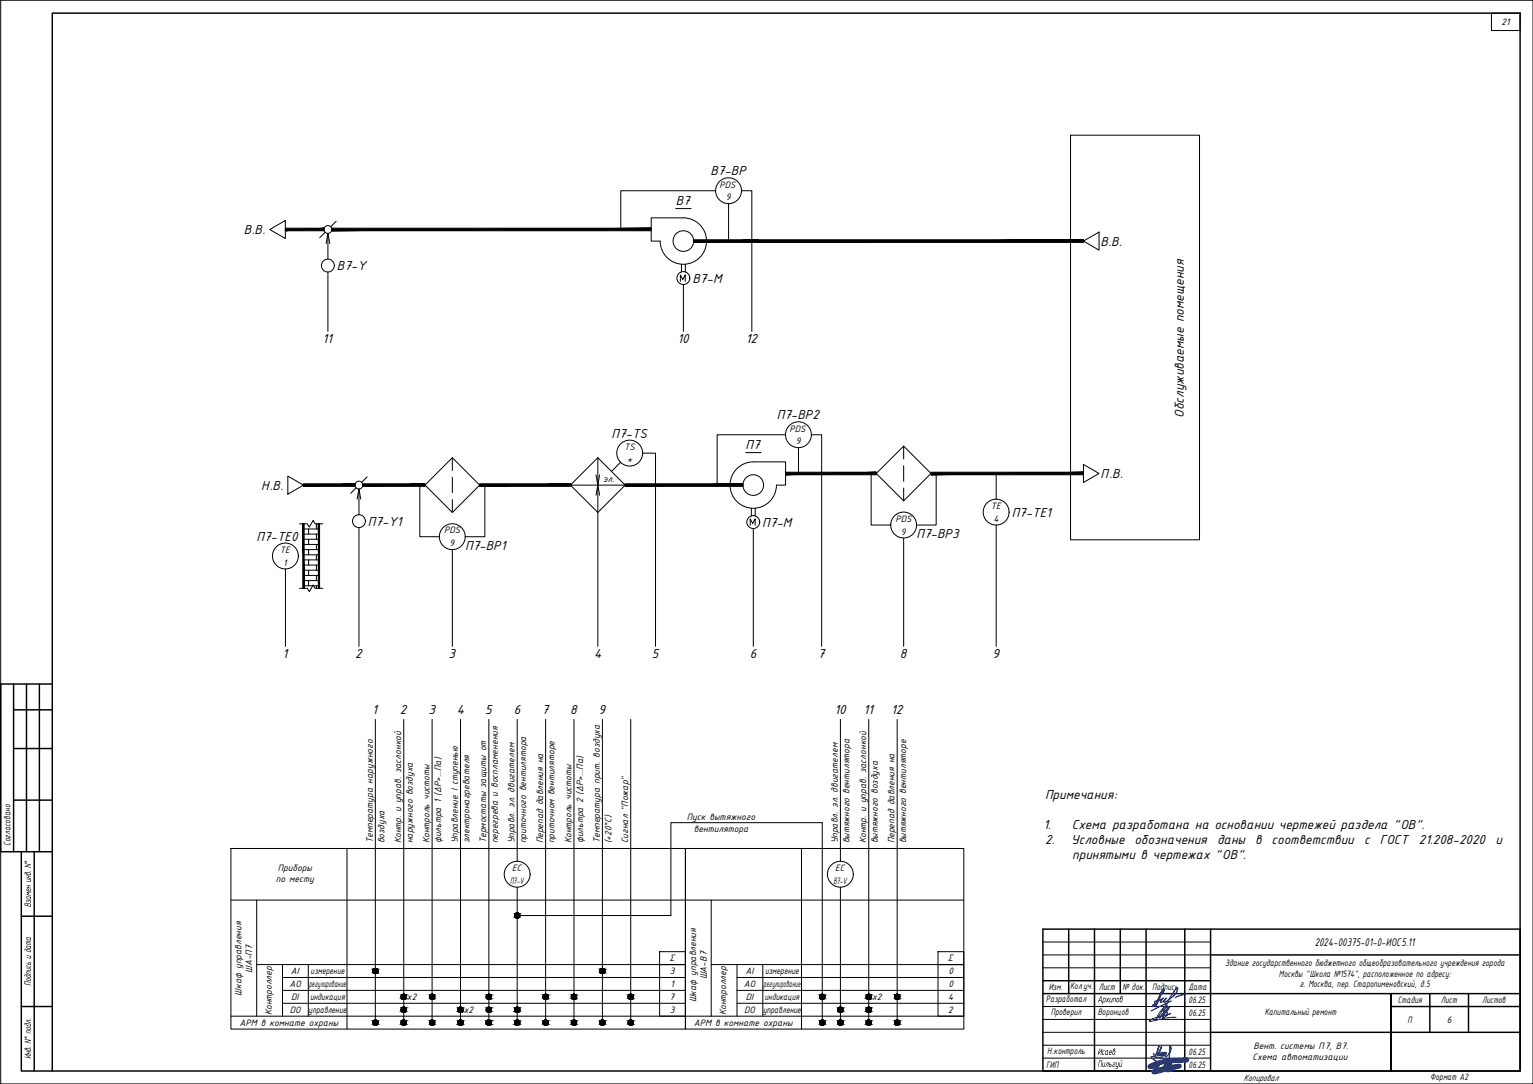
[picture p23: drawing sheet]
<svg xmlns="http://www.w3.org/2000/svg" width="420mm" height="297mm" viewBox="0 0 420 297" stroke-linecap="round" stroke-linejoin="round" font-family="sans-serif">
<defs><g id="words">
<g font-size="3.8">
<text x="194.7" y="48">В7-ВР</text>
<text x="185.2" y="56.2">В7</text>
<text x="66.8" y="64.1">В.В.</text>
<text x="301.6" y="67.3">В.В.</text>
<text x="92.4" y="74">В7-Y</text>
<text x="189.8" y="77.5">В7-М</text>
<text x="88.4" y="94">11</text>
<text x="185.7" y="94">10</text>
<text x="204.4" y="94">12</text>
<text x="167.6" y="119.9">П7-TS</text>
<text x="212.9" y="114.9">П7-ВР2</text>
<text x="324.5" y="114.4" transform="rotate(-90 324.5 114.4)">Обслуживаемые помещения</text>
<text x="204.4" y="123">П7</text>
<text x="301.6" y="131">П.В.</text>
<text x="71.5" y="134.2">Н.В.</text>
<text x="277.3" y="141.6">П7-TE1</text>
<text x="70.3" y="148.1">П7-TE0</text>
<text x="100.9" y="144.1">П7-Y1</text>
<text x="208.9" y="144.3">П7-М</text>
<text x="251.2" y="147.4">П7-ВР3</text>
<text x="127.5" y="150.6">П7-ВР1</text>
<text x="77.4" y="180.3">1</text>
<text x="97.3" y="180.3">2</text>
<text x="123" y="180.3">3</text>
<text x="162.8" y="180.3">4</text>
<text x="178.6" y="180.3">5</text>
<text x="205.5" y="180.3">6</text>
<text x="224.1" y="180.3">7</text>
<text x="246.6" y="180.3">8</text>
<text x="272" y="180.3">9</text>
<text x="102" y="195.7">1</text>
<text x="109.6" y="195.7">2</text>
<text x="117.4" y="195.7">3</text>
<text x="125.2" y="195.7">4</text>
<text x="133" y="195.7">5</text>
<text x="140.8" y="195.7">6</text>
<text x="148.5" y="195.7">7</text>
<text x="156.3" y="195.7">8</text>
<text x="164.1" y="195.7">9</text>
<text x="228.7" y="195.7">10</text>
<text x="236.6" y="195.7">11</text>
<text x="244.2" y="195.7">12</text>
<text x="286.4" y="219">Примечания:</text>
<text x="286" y="227.3">1.</text>
<text x="293.8" y="227.3">Схема разработана на основании чертежей раздела &quot;ОВ&quot;.</text>
<text x="286.4" y="231.4">2.</text>
<text x="293.6" y="231.4">Условные обозначения даны в соответствии с ГОСТ 21.208-2020 и</text>
<text x="293.9" y="235.5">принятыми в чертежах &quot;ОВ&quot;.</text>
</g>
<text font-size="3.3" x="360.3" y="259.2">2024-00375-01-0-ИОС5.11</text>
<g font-size="2.7">
<text x="411.5" y="6.9">21</text>
<text x="197.2" y="51.4">PDS</text>
<text x="198.9" y="54.9">9</text>
<text x="216.4" y="118.3">PDS</text>
<text x="171" y="123.3">TS</text>
<text x="218.1" y="121.8">9</text>
<text x="171.8" y="126.8">*</text>
<text x="165.2" y="132.2">эл.</text>
<text x="245.4" y="143">PDS</text>
<text x="271.5" y="139.5">TE</text>
<text x="272.3" y="143">4</text>
<text x="121.7" y="146.2">PDS</text>
<text x="123.2" y="149.7">9</text>
<text x="246.9" y="146.5">9</text>
<text x="76.7" y="151.5">TE</text>
<text x="77.6" y="155">1</text>
<text x="188.3" y="224.7">Пуск вытяжного</text>
<text x="190.1" y="227.9">вентилятора</text>
<text x="2.8" y="231.8" transform="rotate(-90 2.8 231.8)">Согласовано</text>
<text x="102.2" y="231.1" transform="rotate(-90 102.2 231.1)">Температура наружного</text>
<text x="105.3" y="231.1" transform="rotate(-90 105.3 231.1)">воздуха</text>
<text x="109.9" y="231.1" transform="rotate(-90 109.9 231.1)">Контр. и управ. заслонкой</text>
<text x="113.1" y="231.1" transform="rotate(-90 113.1 231.1)">наружного воздуха</text>
<text x="117.7" y="231.1" transform="rotate(-90 117.7 231.1)">Контроль чистоты</text>
<text x="120.9" y="231.1" transform="rotate(-90 120.9 231.1)">фильтра 1 (ΔР&gt;...Па)</text>
<text x="125.5" y="231.1" transform="rotate(-90 125.5 231.1)">Управление I ступенью</text>
<text x="128.7" y="231.1" transform="rotate(-90 128.7 231.1)">электронагревателя</text>
<text x="133.3" y="231.1" transform="rotate(-90 133.3 231.1)">Термостаты защиты от</text>
<text x="136.5" y="231.1" transform="rotate(-90 136.5 231.1)">перегрева и воспламенения</text>
<text x="141.1" y="231.1" transform="rotate(-90 141.1 231.1)">Управл. эл. двигателем</text>
<text x="144.2" y="231.1" transform="rotate(-90 144.2 231.1)">приточного вентилятора</text>
<text x="148.8" y="231.1" transform="rotate(-90 148.8 231.1)">Перепад давления на</text>
<text x="152" y="231.1" transform="rotate(-90 152 231.1)">приточном вентиляторе</text>
<text x="156.6" y="231.1" transform="rotate(-90 156.6 231.1)">Контроль чистоты</text>
<text x="159.8" y="231.1" transform="rotate(-90 159.8 231.1)">фильтра 2 (ΔР&gt;...Па)</text>
<text x="164.4" y="231.1" transform="rotate(-90 164.4 231.1)">Температура прит. воздуха</text>
<text x="167.6" y="231.1" transform="rotate(-90 167.6 231.1)">(+20°C)</text>
<text x="172.2" y="231.1" transform="rotate(-90 172.2 231.1)">Сигнал &quot;Пожар&quot;</text>
<text x="229.6" y="231.1" transform="rotate(-90 229.6 231.1)">Управл. эл. двигателем</text>
<text x="232.8" y="231.1" transform="rotate(-90 232.8 231.1)">вытяжного вентилятора</text>
<text x="237.4" y="231.1" transform="rotate(-90 237.4 231.1)">Контр. и управ. заслонкой</text>
<text x="240.6" y="231.1" transform="rotate(-90 240.6 231.1)">вытяжного воздуха</text>
<text x="245.2" y="231.1" transform="rotate(-90 245.2 231.1)">Перепад давления на</text>
<text x="248.4" y="231.1" transform="rotate(-90 248.4 231.1)">вытяжного вентиляторе</text>
<text x="8.5" y="239.1" transform="rotate(-90 8.5 239.1)">. N°</text>
<text x="76.1" y="238.7">Приборы</text>
<text x="140.4" y="238.7">EC</text>
<text x="228.9" y="238.7">EC</text>
<text x="75.6" y="241.7">по месту</text>
<text x="139.8" y="242.2">П7-V</text>
<text x="228.4" y="242.2">В7-V</text>
<text x="8.5" y="248.6" transform="rotate(-90 8.5 248.6)">Взамен инв</text>
<text x="183.5" y="263.4">Σ</text>
<text x="259.8" y="263.4">Σ</text>
<text x="69.2" y="266.7" transform="rotate(-90 69.2 266.7)">ША-П7</text>
<text x="79.7" y="267">AI</text>
<text x="85.1" y="267">измерение</text>
<text x="183.6" y="267">3</text>
<text x="193.7" y="268.4" transform="rotate(-90 193.7 268.4)">ША-В7</text>
<text x="204.3" y="267">AI</text>
<text x="209.7" y="267">измерение</text>
<text x="259.9" y="267">0</text>
<text x="335.8" y="264.7">Здание государственного бюджетного общеобразовательного учреждения города</text>
<text x="350.5" y="267.6">Москвы &quot;Школа №1574&quot;, расположенное по адресу:</text>
<text x="8.5" y="270.2" transform="rotate(-90 8.5 270.2)">Подпись и дата</text>
<text x="66.2" y="272.9" transform="rotate(-90 66.2 272.9)">Шкаф управления</text>
<text x="79.3" y="270.5">AO</text>
<text x="79.8" y="274">DI</text>
<text x="84.7" y="270.5">регулирование</text>
<text x="85" y="274">индикация</text>
<text x="111.5" y="274">x2</text>
<text x="183.5" y="274">7</text>
<text x="183.7" y="270.5">1</text>
<text x="190.8" y="274.6" transform="rotate(-90 190.8 274.6)">Шкаф управления</text>
<text x="203.9" y="270.5">AO</text>
<text x="204.4" y="274">DI</text>
<text x="209.3" y="270.5">регулирование</text>
<text x="209.5" y="274">индикация</text>
<text x="239" y="274">x2</text>
<text x="259.9" y="274">4</text>
<text x="259.9" y="270.5">0</text>
<text x="286.6" y="274.6">Разработал</text>
<text x="287.4" y="271.4">Изм.</text>
<text x="293.3" y="271.1">Колуч.</text>
<text x="296.6" y="271.1">.</text>
<text x="300.4" y="274.7">Архипов</text>
<text x="301.2" y="271.4">Лист</text>
<text x="307.7" y="271.4">№ док.</text>
<text x="315.8" y="271.4">Подпись</text>
<text x="325.7" y="271.3">Дата</text>
<text x="325.8" y="274.9">06.25</text>
<text x="356.2" y="270.5">г. Москва, пер. Старопименовский, д.5</text>
<text x="383.1" y="274.9">Стадия</text>
<text x="394.9" y="274.9">Лист</text>
<text x="406.2" y="274.9">Листов</text>
<text x="65.6" y="281.1">АРМ в комнате охраны</text>
<text x="74.5" y="278.2" transform="rotate(-90 74.5 278.2)">Контроллер</text>
<text x="79.4" y="277.6">DO</text>
<text x="84.6" y="277.6">управление</text>
<text x="127.1" y="277.5">x2</text>
<text x="183.6" y="277.6">3</text>
<text x="190.2" y="281.1">АРМ в комнате охраны</text>
<text x="199.1" y="278.2" transform="rotate(-90 199.1 278.2)">Контроллер</text>
<text x="204" y="277.6">DO</text>
<text x="209.1" y="277.6">управление</text>
<text x="259.9" y="277.6">2</text>
<text x="288" y="278.2">Проверил</text>
<text x="300.9" y="278.2">Воронцов</text>
<text x="325.8" y="278.5">06.25</text>
<text x="346.6" y="278.2">Капитальный ремонт</text>
<text x="385.8" y="280.2">П</text>
<text x="396.5" y="280.2">6</text>
<text x="343.5" y="287.5">Вент. системы П7, В7.</text>
<text x="8.5" y="290.2" transform="rotate(-90 8.5 290.2)">Инв . N° подл .</text>
<text x="286.7" y="292.6">ГИП</text>
<text x="287" y="288.8">Н.контроль</text>
<text x="300.4" y="292.3">Пильгуй</text>
<text x="300.4" y="289.1">Исаев</text>
<text x="325.8" y="292.6">06.25</text>
<text x="325.8" y="289.1">06.25</text>
<text x="343.3" y="290.4">Схема автоматизации</text>
<text x="340.8" y="296.2">Копировал</text>
<text x="392" y="295.9">Формат А2</text>
</g>
</g></defs>
<!-- layer: Ramka -->
<path d="M14.3 3.6h402.3v289.9h-402.3zM3.7 187.4v46M3.7 194.5h10.6M7.3 187.4v46M10.8 187.4v46M14.3 187.4h-14.1v46h14.1M3.7 219.3h10.6M3.7 205.1h10.6M5.8 233.4v60.1h8.5M9.4 233.4v60.1M5.8 251.1h8.5M5.8 275.8h8.5" fill="none" stroke="#000" stroke-width=".4"/>
<!-- layer: Shtamp -->
<g fill="#000">
<path d="M7.3 257.9l.3-.1 .9 .2h-1.1v.2l1.1 .2-1.1-.1v.3l1.1 .4-1.2-.3zM7.3 240.8l1.1 .2 .1 .6-.3 .1-.9-.2v-.2l.9 .2 .1-.4zM7.3 239.9l1.2 .2h-.5v.5l.5 .2-1.2-.2v-.2l.5 .1v-.4z"/>
<path d="M6.7 236.1a.3 .3 0 0 1 .6 0 .3 .3 0 0 1-.6 0zM6.9 236.1a.12 .12 0 0 0 .2 0 .12 .12 0 0 0-.2 0z"/>
<path d="M6.8 260l1.4 .2 .3 .5-.4 .2-.6-.1-.2-.7h-.4l-.2 .4zM7.4 260.2l.1 .4 .8 .1-.1-.3z"/>
<path d="M7.4 259.3l.1 .4 .8 .1-.1-.4zM7.3 259.1l1.1 .1 .1 .7-1.1-.1z"/>
<path d="M7.4 256.9l.1 .5 .8 .1-.1-.4zM7.3 256.8l1.1 .1 .1 .7-.3 .1-.8-.2z"/>
</g>
<!-- layer: Ramka -->
<path d="M.2 .1h420v296.9h-420z" fill="none" stroke="#000" stroke-width=".27"/>
<!-- layer: 0 -->
<g fill="none" stroke="#000" stroke-width=".27">
<path d="M408.8 3.6h7.8v4.8h-7.8zM185.2 57.2h4.2M187.3 59.7a6.4 6.4 0 0 1 6.4 6.4 6.4 6.4 0 0 1-6.4 6.3 6.4 6.4 0 0 1-6.4-6.3h-2.4v-6.4h8.8"/>
<circle cx="187.3" cy="66.1" r="2.83"/>
</g>
<g fill="#000" stroke="#000" stroke-width=".27">
<path d="M141.6 251.6h.3zM141.7 250.2h.1zM102.7 266.8h.3zM102.8 265.4h.2zM102.8 279.5h.2zM110.5 273.8h.3zM110.5 277.4h.3zM110.6 272.4h.1zM110.6 279.5h.1zM110.6 276h.1zM118.3 273.8h.3zM118.3 272.4h.2z"/>
<path d="M118.3 279.5h.2zM126 277.4h.4zM126.1 276h.2zM126.1 279.5h.2zM133.8 277.4h.4zM133.8 273.8h.4zM133.9 276h.2zM133.9 279.5h.2zM133.9 272.4h.2zM141.6 277.4h.3zM141.7 276h.1zM141.7 279.5h.1z"/>
<path d="M149.4 273.8h.3zM149.4 272.4h.2zM149.4 279.5h.2zM157.2 273.8h.3zM157.2 272.4h.2zM157.2 279.5h.2zM165 266.8h.3zM165 265.4h.2zM165 279.5h.2zM172.7 273.8h.3zM172.8 272.4h.2zM172.8 279.5h.2z"/>
<path d="M225.2 273.8h.3zM225.3 272.4h.1zM225.3 279.5h.1zM230.2 277.4h.3zM230.2 276h.2zM230.2 279.5h.2zM238 273.8h.3zM238 277.4h.3zM238 272.4h.2zM238 279.5h.2zM238 276h.2zM245.7 273.8h.4z"/>
<path d="M245.8 272.4h.2zM245.8 279.5h.2zM102.7 280.9h.3zM110.5 280.9h.3zM118.3 280.9h.3zM126 280.9h.4zM133.8 280.9h.4zM141.6 280.9h.3zM149.4 280.9h.3zM157.2 280.9h.3zM165 280.9h.3zM172.7 280.9h.3z"/>
<path d="M225.2 280.9h.3zM230.2 280.9h.3zM238 280.9h.3zM245.7 280.9h.4z"/>
<path d="M78.2 63.2h10.6v-.7zM78.2 62.5h10.6l-10.6 .7z"/>
<path d="M90.9 63.2h87.6v-.7zM90.9 62.5h87.6l-87.6 .7z"/>
<path d="M207.8 66.4h89.1v-.7zM207.8 65.7h89.1l-89.1 .7zM190.1 66.4h17.7v-.7zM190.1 65.7h17.7l-17.7 .7z"/>
<path d="M83.2 132.6v.7l14.1-.7zM83.2 133.3l14.1-.7v.7z"/>
<path d="M99.4 132.6v.7l17.1-.7zM99.4 133.3l17.1-.7v.7z"/>
<path d="M131.5 132.6v.7l24.8-.7zM131.5 133.3l24.8-.7v.7z"/>
<path d="M171.3 132.6v.7l32.3-.7zM171.3 133.3l32.3-.7v.7z"/>
<path d="M215.3 129.4v.7l24.9-.7zM215.3 130.1l24.9-.7v.7z"/>
<path d="M255.2 129.4v.7l41.7-.7zM255.2 130.1l41.7-.7v.7z"/>
<path d="M83 143.5l.4 17.7v-17.7zM83 143.5l.4 17.7h-.4z"/>
<path d="M87.2 143.5l.4 17.7v-17.7zM87.2 143.5l.4 17.7h-.4z"/>
<path d="M141.6 251.6h.2zM141.7 251.6h.1z"/>
<path d="M141.7 250.2h.2zM141.6 250.2h.3z"/>
<path d="M141.6 250.2h.4zM141.5 250.2h.5z"/>
<path d="M141.5 250.2h.5zM141.5 250.2h.5z"/>
<path d="M141.5 251.6h.5zM141.5 251.6h.4z"/>
<path d="M141.5 250.2l.6 .1zM141.4 250.3h.7z"/>
<path d="M141.5 251.5h.5zM141.5 251.5l.5 .1z"/>
<path d="M141.4 250.3h.8zM141.4 250.3h.8z"/>
<path d="M141.4 251.5h.7zM141.4 251.5h.6z"/>
<path d="M141.4 250.3h.8zM141.4 250.3h.8z"/>
<path d="M141.4 251.4h.8zM141.4 251.4l.7 .1z"/>
<path d="M141.3 250.3l1 .1zM141.3 250.3l1 .1z"/>
<path d="M141.3 251.4h.9zM141.3 251.4h.9z"/>
<path d="M141.3 250.4l1 .1zM141.3 250.4l1 .1z"/>
<path d="M141.3 251.4h1zM141.3 251.4h.9z"/>
<path d="M141.2 250.5h1.2zM141.2 250.5h1.2z"/>
<path d="M141.2 251.3h1.1zM141.2 251.3l1.1 .1z"/>
<path d="M141.2 250.5l1.2 .1zM141.2 250.5l1.2 .1z"/>
<path d="M141.2 251.3h1.2zM141.2 251.3h1.1z"/>
<path d="M141.1 250.6h1.3zM141.1 250.6h1.3z"/>
<path d="M141.1 251.2h1.3zM141.1 251.2l1.3 .1z"/>
<path d="M141.1 250.6l1.3 .1zM141.1 250.6l1.3 .1z"/>
<path d="M141.1 251.1h1.3zM141.1 251.1l1.3 .1z"/>
<path d="M141.1 250.7h1.4zM141.1 250.7h1.4z"/>
<path d="M141.1 251.1h1.3zM141.1 251.1h1.3z"/>
<path d="M141.1 250.7l1.4 .1zM141.1 250.7l1.4 .1z"/>
<path d="M141.1 251h1.4zM141.1 251l1.3 .1z"/>
<path d="M141.1 250.8l1.4 .1zM141.1 250.8l1.4 .1z"/>
<path d="M141.1 250.9h1.4zM141.1 250.9h1.4z"/>
<path d="M141.1 250.9h1.4zM141.1 250.9l1.4 .1z"/>
<path d="M102.7 266.8h.3zM102.8 266.8h.2z"/>
<path d="M102.8 265.4h.2zM102.7 265.4h.3z"/>
<path d="M102.8 279.5h.2zM102.7 279.5h.3z"/>
<path d="M102.7 265.4h.4zM102.6 265.4h.5z"/>
<path d="M102.7 279.5l.4 .1zM102.6 279.6h.5z"/>
<path d="M102.6 265.4h.6zM102.6 265.4h.6z"/>
<path d="M102.6 266.7h.5zM102.6 266.7l.4 .1z"/>
<path d="M102.6 279.6h.6zM102.6 279.6h.6z"/>
<path d="M102.6 265.4l.6 .1zM102.5 265.5h.7z"/>
<path d="M102.6 266.7h.6zM102.6 266.7h.5z"/>
<path d="M102.6 279.6h.6zM102.5 279.6h.7z"/>
<path d="M102.5 265.5h.8zM102.5 265.5h.8z"/>
<path d="M102.5 266.7h.7zM102.5 266.7h.7z"/>
<path d="M102.5 279.6h.8zM102.5 279.6h.8z"/>
<path d="M102.5 265.5h.8zM102.4 265.5h.9z"/>
<path d="M102.5 266.7h.8zM102.5 266.7h.7z"/>
<path d="M102.5 279.6l.8 .1zM102.4 279.7h.9z"/>
<path d="M102.4 265.5l1 .1zM102.4 265.5l1 .1z"/>
<path d="M102.4 266.6h.9zM102.4 266.6l.9 .1z"/>
<path d="M102.4 279.7h1zM102.4 279.7h1z"/>
<path d="M102.4 265.6h1zM102.4 265.6h1z"/>
<path d="M102.4 266.6h1zM102.4 266.6h.9z"/>
<path d="M102.4 279.7l1 .1zM102.4 279.7l1 .1z"/>
<path d="M102.3 265.6l1.2 .1zM102.3 265.6l1.2 .1z"/>
<path d="M102.3 266.5h1.1zM102.3 266.5l1.1 .1z"/>
<path d="M102.3 279.8h1.2zM102.3 279.8h1.2z"/>
<path d="M102.3 265.7l1.2 .1zM102.3 265.7l1.2 .1z"/>
<path d="M102.3 266.5h1.2zM102.3 266.5h1.1z"/>
<path d="M102.3 279.8l1.2 .1zM102.3 279.8l1.2 .1z"/>
<path d="M102.3 265.8h1.2zM102.3 265.8h1.2z"/>
<path d="M102.3 266.4h1.2zM102.3 266.4l1.2 .1z"/>
<path d="M102.3 279.9l1.2 .1zM102.3 279.9l1.2 .1z"/>
<path d="M102.2 265.8l1.3 .1zM102.2 265.8l1.3 .1z"/>
<path d="M102.2 266.3h1.3zM102.2 266.3l1.3 .1z"/>
<path d="M102.2 280h1.3zM102.2 280h1.3z"/>
<path d="M102.2 265.9h1.4zM102.2 265.9h1.4z"/>
<path d="M102.2 266.3h1.3zM102.2 266.3h1.3z"/>
<path d="M102.2 265.9l1.4 .1zM102.2 265.9l1.4 .1z"/>
<path d="M102.2 266l1.4 .1zM102.2 266l1.4 .1z"/>
<path d="M102.2 266.2h1.4zM102.2 266.2h1.4z"/>
<path d="M102.2 266.2h1.4zM102.2 266.2l1.3 .1z"/>
<path d="M102.2 266.1h1.4zM102.2 266.1l1.4 .1z"/>
<path d="M110.5 273.8l.2 .1zM110.6 273.9h.1z"/>
<path d="M110.5 277.4h.2zM110.6 277.4h.1z"/>
<path d="M110.6 272.4l.2 .1zM110.5 272.5h.3z"/>
<path d="M110.6 279.5h.2zM110.5 279.5h.3z"/>
<path d="M110.6 276h.2zM110.5 276h.3z"/>
<path d="M110.5 272.5h.4zM110.4 272.5h.5z"/>
<path d="M110.5 279.5l.4 .1zM110.4 279.6h.5z"/>
<path d="M110.5 276h.4zM110.4 276h.5z"/>
<path d="M110.4 272.5h.6zM110.4 272.5h.6z"/>
<path d="M110.4 273.8h.5zM110.4 273.8h.4z"/>
<path d="M110.4 279.6h.6zM110.4 279.6h.6z"/>
<path d="M110.4 276h.6zM110.4 276h.6z"/>
<path d="M110.4 277.4h.5zM110.4 277.4h.4z"/>
<path d="M110.4 272.5h.6zM110.3 272.5h.7z"/>
<path d="M110.4 273.8h.6zM110.4 273.8h.5z"/>
<path d="M110.4 279.6h.6zM110.3 279.6h.7z"/>
<path d="M110.4 276l.6 .1zM110.3 276.1h.7z"/>
<path d="M110.4 277.3h.6zM110.4 277.3l.5 .1z"/>
<path d="M110.3 272.5l.8 .1zM110.3 272.6h.8z"/>
<path d="M110.3 273.8h.7zM110.3 273.8h.7z"/>
<path d="M110.3 279.6h.8zM110.3 279.6h.8z"/>
<path d="M110.3 276.1h.8zM110.3 276.1h.8z"/>
<path d="M110.3 277.3h.7zM110.3 277.3h.7z"/>
<path d="M110.3 272.6h.8zM110.2 272.6h.9z"/>
<path d="M110.3 273.7h.8zM110.3 273.7l.7 .1z"/>
<path d="M110.3 279.6l.8 .1zM110.2 279.7h.9z"/>
<path d="M110.3 276.1h.8zM110.2 276.1h.9z"/>
<path d="M110.3 277.3h.8zM110.3 277.3h.7z"/>
<path d="M110.2 272.6l1 .1zM110.2 272.6l1 .1z"/>
<path d="M110.2 273.7h.9zM110.2 273.7h.9z"/>
<path d="M110.2 279.7h1zM110.2 279.7h1z"/>
<path d="M110.2 276.1l1 .1zM110.2 276.1l1 .1z"/>
<path d="M110.2 277.2h.9zM110.2 277.2l.9 .1z"/>
<path d="M110.2 272.7h1zM110.2 272.7h1z"/>
<path d="M110.2 273.6h1zM110.2 273.6l.9 .1z"/>
<path d="M110.2 279.7l1 .1zM110.2 279.7l1 .1z"/>
<path d="M110.2 276.2l1 .1zM110.2 276.2l1 .1z"/>
<path d="M110.2 277.2h1zM110.2 277.2h.9z"/>
<path d="M110.1 272.7l1.2 .1zM110.1 272.7l1.2 .1z"/>
<path d="M110.1 273.6h1.1zM110.1 273.6h1.1z"/>
<path d="M110.1 279.8h1.2zM110.1 279.8h1.2z"/>
<path d="M110.1 276.3h1.2zM110.1 276.3h1.2z"/>
<path d="M110.1 277.1h1.1zM110.1 277.1l1.1 .1z"/>
<path d="M110.1 272.8h1.2zM110.1 272.8h1.2z"/>
<path d="M110.1 273.5h1.2zM110.1 273.5l1.1 .1z"/>
<path d="M110.1 279.8l1.2 .1zM110.1 279.8l1.2 .1z"/>
<path d="M110.1 276.3l1.2 .1zM110.1 276.3l1.2 .1z"/>
<path d="M110.1 277.1h1.2zM110.1 277.1h1.1z"/>
<path d="M110 272.8l1.3 .1zM110 272.8l1.3 .1z"/>
<path d="M110 273.5h1.3zM110 273.5h1.3z"/>
<path d="M110 279.9l1.3 .1zM110 279.9l1.3 .1z"/>
<path d="M110 276.4h1.3zM110 276.4h1.3z"/>
<path d="M110 277h1.3zM110 277l1.3 .1z"/>
<path d="M110 272.9l1.3 .1zM110 272.9l1.3 .1z"/>
<path d="M110 273.4h1.3zM110 273.4l1.3 .1z"/>
<path d="M110 280h1.3zM110 280h1.3z"/>
<path d="M110 276.4l1.3 .1zM110 276.4l1.3 .1z"/>
<path d="M110 277h1.3zM110 277h1.3z"/>
<path d="M110 273h1.3zM110 273h1.3z"/>
<path d="M110 273l1.4 .1zM110 273l1.4 .1z"/>
<path d="M110 273.3l1.3 .1zM110 273.3l1.3 .1z"/>
<path d="M110 273.4h1.3zM110 273.4h1.3z"/>
<path d="M110 276.5h1.3zM110 276.5h1.3z"/>
<path d="M110 276.5l1.4 .1zM110 276.5l1.4 .1z"/>
<path d="M110 276.8l1.3 .1zM110 276.8l1.3 .1z"/>
<path d="M110 276.9h1.3zM110 276.9l1.3 .1z"/>
<path d="M109.9 273.1h1.5zM109.9 273.1h1.5z"/>
<path d="M109.9 273.1l1.5 .1zM109.9 273.1l1.5 .1z"/>
<path d="M109.9 273.2h1.5zM109.9 273.2l1.4 .1z"/>
<path d="M109.9 276.6l1.5 .1zM109.9 276.6l1.5 .1z"/>
<path d="M109.9 276.7l1.5 .1zM109.9 276.7l1.5 .1z"/>
<path d="M109.9 276.8h1.5zM109.9 276.8h1.4z"/>
<path d="M118.3 273.8l.2 .1zM118.3 273.9h.2z"/>
<path d="M118.3 272.4l.3 .1zM118.3 272.5h.3z"/>
<path d="M118.3 279.5h.3zM118.3 279.5h.3z"/>
<path d="M118.3 272.5h.4zM118.2 272.5h.5z"/>
<path d="M118.3 279.5l.4 .1zM118.2 279.6h.5z"/>
<path d="M118.2 272.5h.5zM118.2 272.5h.5z"/>
<path d="M118.2 273.8h.5zM118.2 273.8h.4z"/>
<path d="M118.2 279.6h.5zM118.2 279.6h.5z"/>
<path d="M118.2 272.5h.6zM118.1 272.5h.7z"/>
<path d="M118.2 273.8h.5zM118.2 273.8h.5z"/>
<path d="M118.2 279.6h.6zM118.1 279.6h.7z"/>
<path d="M118.1 272.5l.8 .1zM118 272.6h.9z"/>
<path d="M118.1 273.8h.7zM118.1 273.8h.6z"/>
<path d="M118.1 279.6h.8zM118 279.6h.9z"/>
<path d="M118 272.6h.9zM118 272.6h.9z"/>
<path d="M118 273.7h.9zM118 273.7l.8 .1z"/>
<path d="M118 279.6l.9 .1zM118 279.7h.9z"/>
<path d="M118 272.6l.9 .1zM118 272.6l.9 .1z"/>
<path d="M118 273.7h.9zM118 273.7h.9z"/>
<path d="M118 279.7h.9zM118 279.7h.9z"/>
<path d="M117.9 272.7h1.1zM117.9 272.7h1.1z"/>
<path d="M117.9 273.6h1zM117.9 273.6l1 .1z"/>
<path d="M117.9 279.7l1.1 .1zM117.9 279.7l1.1 .1z"/>
<path d="M117.9 272.7l1.1 .1zM117.9 272.7l1.1 .1z"/>
<path d="M117.9 273.6h1.1zM117.9 273.6h1z"/>
<path d="M117.9 279.8h1.1zM117.9 279.8h1.1z"/>
<path d="M117.8 272.8h1.3zM117.8 272.8h1.3z"/>
<path d="M117.8 273.5h1.2zM117.8 273.5l1.2 .1z"/>
<path d="M117.8 279.8l1.3 .1zM117.8 279.8l1.3 .1z"/>
<path d="M117.8 272.8l1.3 .1zM117.8 272.8l1.3 .1z"/>
<path d="M117.8 273.5h1.3zM117.8 273.5h1.2z"/>
<path d="M117.8 279.9l1.3 .1zM117.8 279.9l1.3 .1z"/>
<path d="M117.8 272.9l1.3 .1zM117.8 272.9l1.3 .1z"/>
<path d="M117.8 273.4h1.3zM117.8 273.4l1.3 .1z"/>
<path d="M117.8 280h1.3zM117.8 280h1.3z"/>
<path d="M117.8 273h1.3zM117.8 273h1.3z"/>
<path d="M117.8 273.4h1.3zM117.8 273.4h1.3z"/>
<path d="M117.7 273l1.4 .1zM117.7 273l1.4 .1z"/>
<path d="M117.7 273.1h1.4zM117.7 273.1h1.4z"/>
<path d="M117.7 273.2l1.4 .1zM117.7 273.2l1.4 .1z"/>
<path d="M117.7 273.3h1.4zM117.7 273.3l1.4 .1z"/>
<path d="M117.7 273.1h1.4zM117.7 273.1l1.4 .1z"/>
<path d="M126 277.4h.3zM126.1 277.4h.2z"/>
<path d="M126.1 276h.3zM126 276h.4z"/>
<path d="M126.1 279.5h.3zM126 279.5h.4z"/>
<path d="M126 276h.4zM126 276h.4z"/>
<path d="M126 279.5l.4 .1zM126 279.6h.4z"/>
<path d="M126 276h.5zM125.9 276h.6z"/>
<path d="M126 277.4h.4zM126 277.4h.4z"/>
<path d="M126 279.6h.5zM125.9 279.6h.6z"/>
<path d="M125.9 276l.7 .1zM125.9 276.1h.7z"/>
<path d="M125.9 277.3h.6zM125.9 277.3l.5 .1z"/>
<path d="M125.9 279.6h.7zM125.9 279.6h.7z"/>
<path d="M125.9 276.1h.7zM125.8 276.1h.8z"/>
<path d="M125.9 277.3h.7zM125.9 277.3h.6z"/>
<path d="M125.9 279.6h.7zM125.8 279.6h.8z"/>
<path d="M125.8 276.1h.9zM125.8 276.1h.9z"/>
<path d="M125.8 277.3h.8zM125.8 277.3h.8z"/>
<path d="M125.8 279.6l.9 .1zM125.8 279.6l.9 .1z"/>
<path d="M125.8 276.1l.9 .1zM125.8 276.1l.9 .1z"/>
<path d="M125.8 277.2h.9zM125.8 277.2l.8 .1z"/>
<path d="M125.8 279.7h.9zM125.8 279.7h.9z"/>
<path d="M125.7 276.2l1.1 .1zM125.7 276.2l1.1 .1z"/>
<path d="M125.7 277.2h1zM125.7 277.2h1z"/>
<path d="M125.7 279.7l1.1 .1zM125.7 279.7l1.1 .1z"/>
<path d="M125.6 276.3h1.2zM125.6 276.3h1.2z"/>
<path d="M125.6 277.1h1.2zM125.6 277.1l1.1 .1z"/>
<path d="M125.6 279.8h1.2zM125.6 279.8h1.2z"/>
<path d="M125.6 276.3l1.2 .1zM125.6 276.3l1.2 .1z"/>
<path d="M125.6 277.1h1.2zM125.6 277.1h1.2z"/>
<path d="M125.6 279.8l1.2 .1zM125.6 279.8l1.2 .1z"/>
<path d="M125.6 276.4h1.3zM125.6 276.4h1.3z"/>
<path d="M125.6 277h1.2zM125.6 277l1.2 .1z"/>
<path d="M125.6 279.9l1.3 .1zM125.6 279.9l1.3 .1z"/>
<path d="M125.6 276.4l1.3 .1zM125.6 276.4l1.3 .1z"/>
<path d="M125.5 276.5h1.4zM125.5 276.5h1.4z"/>
<path d="M125.5 276.9l1.4 .1zM125.5 276.9l1.4 .1z"/>
<path d="M125.6 277h1.3zM125.6 277h1.2z"/>
<path d="M125.6 280h1.3zM125.6 280h1.3z"/>
<path d="M125.5 276.5l1.4 .1zM125.5 276.5l1.4 .1z"/>
<path d="M125.5 276.8h1.4zM125.5 276.8l1.4 .1z"/>
<path d="M125.5 276.6l1.4 .1zM125.5 276.6l1.4 .1z"/>
<path d="M125.5 276.7l1.4 .1zM125.5 276.7l1.4 .1z"/>
<path d="M125.5 276.8h1.4zM125.5 276.8h1.4z"/>
<path d="M133.8 277.4h.3zM133.9 277.4h.2z"/>
<path d="M133.8 273.8l.3 .1zM133.9 273.9h.2z"/>
<path d="M133.9 276h.3zM133.8 276h.4z"/>
<path d="M133.9 279.5h.3zM133.8 279.5h.4z"/>
<path d="M133.9 279.5h.3zM133.8 279.5h.4z"/>
<path d="M133.9 272.4l.3 .1zM133.8 272.5h.4z"/>
<path d="M133.8 276h.4zM133.8 276h.4z"/>
<path d="M133.8 279.5l.4 .1zM133.8 279.6h.4z"/>
<path d="M133.8 279.5l.4 .1zM133.8 279.6h.4z"/>
<path d="M133.8 272.5h.4zM133.8 272.5h.4z"/>
<path d="M133.8 276h.5zM133.7 276h.6z"/>
<path d="M133.8 277.4h.4zM133.8 277.4h.4z"/>
<path d="M133.8 279.6h.5zM133.7 279.6h.6z"/>
<path d="M133.8 279.6h.5zM133.7 279.6h.6z"/>
<path d="M133.8 272.5h.5zM133.7 272.5h.6z"/>
<path d="M133.8 273.8h.4zM133.8 273.8h.4z"/>
<path d="M133.7 276l.6 .1zM133.6 276.1h.7z"/>
<path d="M133.7 277.3h.6zM133.7 277.3l.5 .1z"/>
<path d="M133.7 279.6h.6zM133.6 279.6h.7z"/>
<path d="M133.7 279.6h.6zM133.6 279.6h.7z"/>
<path d="M133.7 272.5h.6zM133.6 272.5h.7z"/>
<path d="M133.7 273.8h.6zM133.7 273.8h.5z"/>
<path d="M133.6 276.1h.8zM133.6 276.1h.8z"/>
<path d="M133.6 277.3h.7zM133.6 277.3h.7z"/>
<path d="M133.6 279.6h.8zM133.6 279.6h.8z"/>
<path d="M133.6 279.6h.8zM133.6 279.6h.8z"/>
<path d="M133.6 272.5l.8 .1zM133.6 272.6h.8z"/>
<path d="M133.6 273.8h.7zM133.6 273.8h.7z"/>
<path d="M133.6 276.1h.9zM133.5 276.1h1z"/>
<path d="M133.6 277.3h.8zM133.6 277.3h.7z"/>
<path d="M133.6 279.6l.9 .1zM133.5 279.7h1z"/>
<path d="M133.6 279.6l.9 .1zM133.5 279.7h1z"/>
<path d="M133.6 272.6h.9zM133.5 272.6h1z"/>
<path d="M133.6 273.7h.8zM133.6 273.7l.7 .1z"/>
<path d="M133.5 276.1l1 .1zM133.5 276.1l1 .1z"/>
<path d="M133.5 277.2h1zM133.5 277.2l.9 .1z"/>
<path d="M133.5 279.7h1zM133.5 279.7h1z"/>
<path d="M133.5 279.7h1zM133.5 279.7h1z"/>
<path d="M133.5 272.6l1 .1zM133.5 272.6l1 .1z"/>
<path d="M133.5 273.7h1zM133.5 273.7h.9z"/>
<path d="M133.5 276.2l1 .1zM133.5 276.2l1 .1z"/>
<path d="M133.5 277.2h1zM133.5 277.2h1z"/>
<path d="M133.5 279.7l1 .1zM133.5 279.7l1 .1z"/>
<path d="M133.5 279.7l1 .1zM133.5 279.7l1 .1z"/>
<path d="M133.5 272.7h1zM133.5 272.7h1z"/>
<path d="M133.5 273.6h1zM133.5 273.6l1 .1z"/>
<path d="M133.4 276.3h1.2zM133.4 276.3h1.2z"/>
<path d="M133.4 277.1h1.1zM133.4 277.1l1.1 .1z"/>
<path d="M133.4 279.8h1.2zM133.4 279.8h1.2z"/>
<path d="M133.4 279.8h1.2zM133.4 279.8h1.2z"/>
<path d="M133.4 272.7l1.2 .1zM133.4 272.7l1.2 .1z"/>
<path d="M133.4 273.6h1.1zM133.4 273.6h1.1z"/>
<path d="M133.4 276.3l1.2 .1zM133.4 276.3l1.2 .1z"/>
<path d="M133.4 277.1h1.2zM133.4 277.1h1.1z"/>
<path d="M133.4 279.8l1.2 .1zM133.4 279.8l1.2 .1z"/>
<path d="M133.4 279.8l1.2 .1zM133.4 279.8l1.2 .1z"/>
<path d="M133.4 272.8h1.2zM133.4 272.8h1.2z"/>
<path d="M133.4 273.5h1.2zM133.4 273.5l1.1 .1z"/>
<path d="M133.4 276.4h1.2zM133.4 276.4h1.2z"/>
<path d="M133.4 277h1.2zM133.4 277l1.2 .1z"/>
<path d="M133.4 279.9l1.2 .1zM133.4 279.9l1.2 .1z"/>
<path d="M133.4 279.9l1.2 .1zM133.4 279.9l1.2 .1z"/>
<path d="M133.4 272.8l1.2 .1zM133.4 272.8l1.2 .1z"/>
<path d="M133.4 273.5h1.2zM133.4 273.5h1.2z"/>
<path d="M133.3 276.4l1.4 .1zM133.3 276.4l1.4 .1z"/>
<path d="M133.3 277h1.3zM133.3 277h1.3z"/>
<path d="M133.3 280h1.4zM133.3 280h1.4z"/>
<path d="M133.3 280h1.4zM133.3 280h1.4z"/>
<path d="M133.3 272.9l1.4 .1zM133.3 272.9l1.4 .1z"/>
<path d="M133.3 273.4h1.3zM133.3 273.4l1.3 .1z"/>
<path d="M133.3 276.5h1.4zM133.3 276.5h1.4z"/>
<path d="M133.3 276.9h1.4zM133.3 276.9l1.3 .1z"/>
<path d="M133.3 273h1.4zM133.3 273h1.4z"/>
<path d="M133.3 273.4h1.4zM133.3 273.4h1.3z"/>
<path d="M133.3 276.5l1.4 .1zM133.3 276.5l1.4 .1z"/>
<path d="M133.3 276.6l1.4 .1zM133.3 276.6l1.4 .1z"/>
<path d="M133.3 276.7l1.4 .1zM133.3 276.7l1.4 .1z"/>
<path d="M133.3 276.8h1.4zM133.3 276.8h1.4z"/>
<path d="M133.3 276.8h1.4zM133.3 276.8l1.4 .1z"/>
<path d="M133.3 273l1.4 .1zM133.3 273l1.4 .1z"/>
<path d="M133.3 273.1h1.4zM133.3 273.1h1.4z"/>
<path d="M133.3 273.1l1.4 .1zM133.3 273.1l1.4 .1z"/>
<path d="M133.3 273.2l1.4 .1zM133.3 273.2l1.4 .1z"/>
<path d="M133.3 273.3h1.4zM133.3 273.3l1.4 .1z"/>
<path d="M141.6 277.4h.2zM141.7 277.4h.1z"/>
<path d="M141.7 276h.2zM141.6 276h.3z"/>
<path d="M141.7 279.5h.2zM141.6 279.5h.3z"/>
<path d="M141.6 276h.4zM141.5 276h.5z"/>
<path d="M141.6 279.5l.4 .1zM141.5 279.6h.5z"/>
<path d="M141.5 276h.5zM141.5 276h.5z"/>
<path d="M141.5 277.4h.5zM141.5 277.4h.4z"/>
<path d="M141.5 279.6h.5zM141.5 279.6h.5z"/>
<path d="M141.5 276l.6 .1zM141.4 276.1h.7z"/>
<path d="M141.5 277.3h.5zM141.5 277.3l.5 .1z"/>
<path d="M141.5 279.6h.6zM141.4 279.6h.7z"/>
<path d="M141.4 276.1h.8zM141.4 276.1h.8z"/>
<path d="M141.4 277.3h.7zM141.4 277.3h.6z"/>
<path d="M141.4 279.6h.8zM141.4 279.6h.8z"/>
<path d="M141.4 276.1h.8zM141.4 276.1h.8z"/>
<path d="M141.4 277.3h.8zM141.4 277.3h.7z"/>
<path d="M141.4 279.6l.8 .1zM141.4 279.6l.8 .1z"/>
<path d="M141.3 276.1l1 .1zM141.3 276.1l1 .1z"/>
<path d="M141.3 277.2h.9zM141.3 277.2l.9 .1z"/>
<path d="M141.3 279.7h1zM141.3 279.7h1z"/>
<path d="M141.3 276.2l1 .1zM141.3 276.2l1 .1z"/>
<path d="M141.3 277.2h1zM141.3 277.2h.9z"/>
<path d="M141.3 279.7l1 .1zM141.3 279.7l1 .1z"/>
<path d="M141.2 276.3h1.2zM141.2 276.3h1.2z"/>
<path d="M141.2 277.1h1.1zM141.2 277.1l1.1 .1z"/>
<path d="M141.2 279.8h1.2zM141.2 279.8h1.2z"/>
<path d="M141.2 276.3l1.2 .1zM141.2 276.3l1.2 .1z"/>
<path d="M141.2 277.1h1.2zM141.2 277.1h1.1z"/>
<path d="M141.2 279.8l1.2 .1zM141.2 279.8l1.2 .1z"/>
<path d="M141.1 276.4h1.3zM141.1 276.4h1.3z"/>
<path d="M141.1 277h1.3zM141.1 277l1.3 .1z"/>
<path d="M141.1 279.9l1.3 .1zM141.1 279.9l1.3 .1z"/>
<path d="M141.1 276.4l1.3 .1zM141.1 276.4l1.3 .1z"/>
<path d="M141.1 277h1.3zM141.1 277h1.3z"/>
<path d="M141.1 280h1.3zM141.1 280h1.3z"/>
<path d="M141.1 276.5h1.4zM141.1 276.5h1.4z"/>
<path d="M141.1 276.9h1.3zM141.1 276.9l1.3 .1z"/>
<path d="M141.1 276.5l1.4 .1zM141.1 276.5l1.4 .1z"/>
<path d="M141.1 276.8h1.4zM141.1 276.8l1.3 .1z"/>
<path d="M141.1 276.6l1.4 .1zM141.1 276.6l1.4 .1z"/>
<path d="M141.1 276.7l1.4 .1zM141.1 276.7l1.4 .1z"/>
<path d="M141.1 276.8h1.4zM141.1 276.8h1.4z"/>
<path d="M149.4 273.8l.2 .1zM149.4 273.9h.2z"/>
<path d="M149.4 272.4l.3 .1zM149.4 272.5h.3z"/>
<path d="M149.4 279.5h.3zM149.4 279.5h.3z"/>
<path d="M149.4 272.5h.4zM149.3 272.5h.5z"/>
<path d="M149.4 279.5l.4 .1zM149.3 279.6h.5z"/>
<path d="M149.3 272.5h.5zM149.2 272.5h.6z"/>
<path d="M149.3 273.8h.5zM149.3 273.8h.4z"/>
<path d="M149.3 279.6h.5zM149.2 279.6h.6z"/>
<path d="M149.2 272.5h.7zM149.2 272.5h.7z"/>
<path d="M149.2 273.8h.6zM149.2 273.8h.6z"/>
<path d="M149.2 279.6h.7zM149.2 279.6h.7z"/>
<path d="M149.2 272.5l.7 .1zM149.1 272.6h.8z"/>
<path d="M149.2 273.8h.7zM149.2 273.8h.6z"/>
<path d="M149.2 279.6h.7zM149.1 279.6h.8z"/>
<path d="M149.1 272.6h.9zM149.1 272.6h.9z"/>
<path d="M149.1 273.7h.8zM149.1 273.7l.8 .1z"/>
<path d="M149.1 279.6l.9 .1zM149.1 279.7h.9z"/>
<path d="M149.1 272.6l1 .1zM149.1 272.6l1 .1z"/>
<path d="M149.1 273.7h.9zM149.1 273.7h.8z"/>
<path d="M149.1 279.7h1zM149.1 279.7h1z"/>
<path d="M149 272.7h1.1zM149 272.7h1.1z"/>
<path d="M149 273.6h1.1zM149 273.6l1 .1z"/>
<path d="M149 279.7l1.1 .1zM149 279.7l1.1 .1z"/>
<path d="M149 272.7l1.1 .1zM149 272.7l1.1 .1z"/>
<path d="M149 273.6h1.1zM149 273.6h1.1z"/>
<path d="M149 279.8h1.1zM149 279.8h1.1z"/>
<path d="M148.9 272.8h1.3zM148.9 272.8h1.3z"/>
<path d="M148.9 273.5h1.2zM148.9 273.5l1.2 .1z"/>
<path d="M148.9 279.8l1.3 .1zM148.9 279.8l1.3 .1z"/>
<path d="M148.9 272.8l1.3 .1zM148.9 272.8l1.3 .1z"/>
<path d="M148.9 273.5h1.3zM148.9 273.5h1.2z"/>
<path d="M148.9 279.9l1.3 .1zM148.9 279.9l1.3 .1z"/>
<path d="M148.9 272.9l1.3 .1zM148.9 272.9l1.3 .1z"/>
<path d="M148.9 273.4h1.3zM148.9 273.4l1.3 .1z"/>
<path d="M148.9 280h1.3zM148.9 280h1.3z"/>
<path d="M148.9 273h1.3zM148.9 273h1.3z"/>
<path d="M148.9 273.4h1.3zM148.9 273.4h1.3z"/>
<path d="M148.8 273l1.4 .1zM148.8 273l1.4 .1z"/>
<path d="M148.8 273.1h1.4zM148.8 273.1h1.4z"/>
<path d="M148.8 273.1l1.4 .1zM148.8 273.1l1.4 .1z"/>
<path d="M148.8 273.2l1.4 .1zM148.8 273.2l1.4 .1z"/>
<path d="M148.8 273.3h1.4zM148.8 273.3l1.4 .1z"/>
<path d="M157.2 273.8l.2 .1zM157.2 273.9h.2z"/>
<path d="M157.2 272.4l.3 .1zM157.2 272.5h.3z"/>
<path d="M157.2 279.5h.3zM157.2 279.5h.3z"/>
<path d="M157.2 272.5h.3zM157.1 272.5h.4z"/>
<path d="M157.2 279.5l.3 .1zM157.1 279.6h.4z"/>
<path d="M157.1 272.5h.5zM157 272.5h.6z"/>
<path d="M157.1 273.8h.4zM157.1 273.8h.4z"/>
<path d="M157.1 279.6h.5zM157 279.6h.6z"/>
<path d="M157 272.5h.7zM157 272.5h.7z"/>
<path d="M157 273.8h.6zM157 273.8h.5z"/>
<path d="M157 279.6h.7zM157 279.6h.7z"/>
<path d="M157 272.5l.7 .1zM156.9 272.6h.8z"/>
<path d="M157 273.8h.7zM157 273.8h.6z"/>
<path d="M157 279.6h.7zM156.9 279.6h.8z"/>
<path d="M156.9 272.6h.9zM156.8 272.6h1z"/>
<path d="M156.9 273.7h.8zM156.9 273.7l.8 .1z"/>
<path d="M156.9 279.6l.9 .1zM156.8 279.7h1z"/>
<path d="M156.8 272.6l1 .1zM156.8 272.6l1 .1z"/>
<path d="M156.8 273.7h1zM156.8 273.7h.9z"/>
<path d="M156.8 279.7h1zM156.8 279.7h1z"/>
<path d="M156.8 272.7h1.1zM156.8 272.7h1.1z"/>
<path d="M156.8 273.6h1zM156.8 273.6l1 .1z"/>
<path d="M156.8 279.7l1.1 .1zM156.8 279.7l1.1 .1z"/>
<path d="M156.8 272.7l1.1 .1zM156.8 272.7l1.1 .1z"/>
<path d="M156.8 273.6h1.1zM156.8 273.6h1z"/>
<path d="M156.8 279.8h1.1zM156.7 279.8h1.2z"/>
<path d="M156.7 272.8h1.2zM156.7 272.8h1.2z"/>
<path d="M156.7 273.5h1.2zM156.7 273.5l1.2 .1z"/>
<path d="M156.7 279.8l1.2 .1zM156.7 279.8l1.2 .1z"/>
<path d="M156.7 272.8l1.3 .1zM156.7 272.8l1.3 .1z"/>
<path d="M156.7 273.5h1.2zM156.7 273.5h1.2z"/>
<path d="M156.7 279.9l1.3 .1zM156.7 279.9l1.3 .1z"/>
<path d="M156.7 272.9l1.3 .1zM156.7 272.9l1.3 .1z"/>
<path d="M156.7 273.4h1.3zM156.7 273.4l1.2 .1z"/>
<path d="M156.7 280h1.3zM156.7 280h1.3z"/>
<path d="M156.6 273h1.4zM156.6 273h1.4z"/>
<path d="M156.6 273.4h1.4zM156.6 273.4h1.4z"/>
<path d="M156.6 273l1.4 .1zM156.6 273l1.4 .1z"/>
<path d="M156.6 273.1h1.4zM156.6 273.1h1.4z"/>
<path d="M156.6 273.2l1.4 .1zM156.6 273.2l1.4 .1z"/>
<path d="M156.6 273.3h1.4zM156.6 273.3l1.4 .1z"/>
<path d="M156.6 273.1h1.4zM156.6 273.1l1.4 .1z"/>
<path d="M165 266.8h.2zM165 266.8h.2z"/>
<path d="M165 265.4h.3zM165 265.4h.3z"/>
<path d="M165 279.5h.3zM165 279.5h.3z"/>
<path d="M165 265.4h.3zM164.9 265.4h.4z"/>
<path d="M165 279.5l.3 .1zM164.9 279.6h.4z"/>
<path d="M164.9 265.4h.5zM164.8 265.4h.6z"/>
<path d="M164.9 266.7h.4zM164.9 266.7l.4 .1z"/>
<path d="M164.9 279.6h.5zM164.8 279.6h.6z"/>
<path d="M164.8 265.4l.6 .1zM164.7 265.5h.7z"/>
<path d="M164.8 266.7h.6zM164.8 266.7h.5z"/>
<path d="M164.8 279.6h.6zM164.7 279.6h.7z"/>
<path d="M164.7 265.5h.8zM164.7 265.5h.8z"/>
<path d="M164.7 266.7h.7zM164.7 266.7h.7z"/>
<path d="M164.7 279.6h.8zM164.7 279.6h.8z"/>
<path d="M164.7 265.5h.8zM164.6 265.5h.9z"/>
<path d="M164.7 266.7h.8zM164.7 266.7h.7z"/>
<path d="M164.7 279.6l.8 .1zM164.6 279.7h.9z"/>
<path d="M164.6 265.5l1 .1zM164.6 265.5l1 .1z"/>
<path d="M164.6 266.6h.9zM164.6 266.6l.9 .1z"/>
<path d="M164.6 279.7h1zM164.6 279.7h1z"/>
<path d="M164.6 265.6h1.1zM164.6 265.6h1.1z"/>
<path d="M164.6 266.6h1zM164.6 266.6h.9z"/>
<path d="M164.6 279.7l1.1 .1zM164.6 279.7l1.1 .1z"/>
<path d="M164.5 265.6l1.2 .1zM164.5 265.6l1.2 .1z"/>
<path d="M164.5 266.5h1.2zM164.5 266.5l1.1 .1z"/>
<path d="M164.5 279.8h1.2zM164.5 279.8h1.2z"/>
<path d="M164.5 265.7l1.2 .1zM164.5 265.7l1.2 .1z"/>
<path d="M164.5 266.5h1.2zM164.5 266.5h1.2z"/>
<path d="M164.5 279.8l1.2 .1zM164.5 279.8l1.2 .1z"/>
<path d="M164.5 265.8h1.3zM164.5 265.8h1.3z"/>
<path d="M164.5 266.4h1.2zM164.5 266.4l1.2 .1z"/>
<path d="M164.5 279.9l1.3 .1zM164.5 279.9l1.3 .1z"/>
<path d="M164.4 265.8l1.4 .1zM164.4 265.8l1.4 .1z"/>
<path d="M164.4 266.3h1.4zM164.4 266.3l1.3 .1z"/>
<path d="M164.4 280h1.4zM164.4 280h1.4z"/>
<path d="M164.4 265.9h1.4zM164.4 265.9h1.4z"/>
<path d="M164.4 266.3h1.4zM164.4 266.3h1.4z"/>
<path d="M164.4 265.9l1.4 .1zM164.4 265.9l1.4 .1z"/>
<path d="M164.4 266l1.4 .1zM164.4 266l1.4 .1z"/>
<path d="M164.4 266.1l1.4 .1zM164.4 266.1l1.4 .1z"/>
<path d="M164.4 266.2h1.4zM164.4 266.2h1.4z"/>
<path d="M164.4 266.2h1.4zM164.4 266.2l1.4 .1z"/>
<path d="M172.7 273.8l.3 .1zM172.8 273.9h.2z"/>
<path d="M172.8 272.4l.2 .1zM172.7 272.5h.3z"/>
<path d="M172.8 279.5h.2zM172.7 279.5h.3z"/>
<path d="M172.7 272.5h.4zM172.6 272.5h.5z"/>
<path d="M172.7 279.5l.4 .1zM172.6 279.6h.5z"/>
<path d="M172.6 272.5h.6zM172.6 272.5h.6z"/>
<path d="M172.6 273.8h.5zM172.6 273.8h.4z"/>
<path d="M172.6 279.6h.6zM172.6 279.6h.6z"/>
<path d="M172.6 272.5h.6zM172.5 272.5h.7z"/>
<path d="M172.6 273.8h.6zM172.6 273.8h.5z"/>
<path d="M172.6 279.6h.6zM172.5 279.6h.7z"/>
<path d="M172.5 272.5l.8 .1zM172.5 272.6h.8z"/>
<path d="M172.5 273.8h.7zM172.5 273.8h.7z"/>
<path d="M172.5 279.6h.8zM172.5 279.6h.8z"/>
<path d="M172.5 272.6h.8zM172.4 272.6h.9z"/>
<path d="M172.5 273.7h.8zM172.5 273.7l.7 .1z"/>
<path d="M172.5 279.6l.8 .1zM172.4 279.7h.9z"/>
<path d="M172.4 272.6l1 .1zM172.4 272.7h1z"/>
<path d="M172.4 273.7h.9zM172.4 273.7h.9z"/>
<path d="M172.4 279.7h1zM172.4 279.7h1z"/>
<path d="M172.4 272.7h1zM172.4 272.7h1z"/>
<path d="M172.4 273.6h1zM172.4 273.6l.9 .1z"/>
<path d="M172.4 279.7l1 .1zM172.4 279.7l1 .1z"/>
<path d="M172.3 272.7l1.2 .1zM172.3 272.7l1.2 .1z"/>
<path d="M172.3 273.6h1.1zM172.3 273.6h1.1z"/>
<path d="M172.3 279.8h1.2zM172.3 279.8h1.2z"/>
<path d="M172.3 272.8h1.2zM172.3 272.8h1.2z"/>
<path d="M172.3 273.5h1.2zM172.3 273.5l1.1 .1z"/>
<path d="M172.3 279.8l1.2 .1zM172.3 279.8l1.2 .1z"/>
<path d="M172.3 272.8l1.2 .1zM172.3 272.8l1.2 .1z"/>
<path d="M172.3 273.5h1.2zM172.3 273.5h1.2z"/>
<path d="M172.3 279.9l1.2 .1zM172.3 279.9l1.2 .1z"/>
<path d="M172.2 272.9l1.3 .1zM172.2 272.9l1.3 .1z"/>
<path d="M172.2 273.4h1.3zM172.2 273.4l1.3 .1z"/>
<path d="M172.2 280h1.3zM172.2 280h1.3z"/>
<path d="M172.2 273h1.4zM172.2 273h1.4z"/>
<path d="M172.2 273.4h1.3zM172.2 273.4h1.3z"/>
<path d="M172.2 273l1.4 .1zM172.2 273l1.4 .1z"/>
<path d="M172.2 273.1h1.4zM172.2 273.1h1.4z"/>
<path d="M172.2 273.2l1.4 .1zM172.2 273.2l1.4 .1z"/>
<path d="M172.2 273.3h1.4zM172.2 273.3l1.3 .1z"/>
<path d="M172.2 273.1h1.4zM172.2 273.1l1.4 .1z"/>
<path d="M225.2 273.8l.2 .1zM225.3 273.9h.1z"/>
<path d="M225.3 272.4l.2 .1zM225.2 272.5h.3z"/>
<path d="M225.3 279.5h.2zM225.2 279.5h.3z"/>
<path d="M225.2 272.5h.4zM225.1 272.5h.5z"/>
<path d="M225.2 279.5l.4 .1zM225.1 279.6h.5z"/>
<path d="M225.1 272.5h.6zM225.1 272.5h.6z"/>
<path d="M225.1 273.8h.5zM225.1 273.8h.4z"/>
<path d="M225.1 279.6h.6zM225.1 279.6h.6z"/>
<path d="M225.1 272.5h.6zM225 272.5h.7z"/>
<path d="M225.1 273.8h.6zM225.1 273.8h.5z"/>
<path d="M225.1 279.6h.6zM225 279.6h.7z"/>
<path d="M225 272.5l.8 .1zM225 272.6h.8z"/>
<path d="M225 273.8h.7zM225 273.8h.7z"/>
<path d="M225 279.6h.8zM225 279.6h.8z"/>
<path d="M225 272.6h.8zM224.9 272.6h.9z"/>
<path d="M225 273.7h.8zM225 273.7l.7 .1z"/>
<path d="M225 279.6l.8 .1zM224.9 279.7h.9z"/>
<path d="M224.9 272.6l1 .1zM224.9 272.6l1 .1z"/>
<path d="M224.9 273.7h.9zM224.9 273.7h.9z"/>
<path d="M224.9 279.7h1zM224.9 279.7h1z"/>
<path d="M224.9 272.7h1zM224.9 272.7h1z"/>
<path d="M224.9 273.6h1zM224.9 273.6l.9 .1z"/>
<path d="M224.9 279.7l1 .1zM224.9 279.7l1 .1z"/>
<path d="M224.8 272.7l1.2 .1zM224.8 272.7l1.2 .1z"/>
<path d="M224.8 273.6h1.1zM224.8 273.6h1.1z"/>
<path d="M224.8 279.8h1.2zM224.8 279.8h1.2z"/>
<path d="M224.8 272.8h1.2zM224.8 272.8h1.2z"/>
<path d="M224.8 273.5h1.2zM224.8 273.5l1.1 .1z"/>
<path d="M224.8 279.8l1.2 .1zM224.8 279.8l1.2 .1z"/>
<path d="M224.7 272.8l1.3 .1zM224.7 272.8l1.3 .1z"/>
<path d="M224.7 273.5h1.3zM224.7 273.5h1.3z"/>
<path d="M224.7 279.9l1.3 .1zM224.7 279.9l1.3 .1z"/>
<path d="M224.7 272.9l1.3 .1zM224.7 272.9l1.3 .1z"/>
<path d="M224.7 273.4h1.3zM224.7 273.4l1.3 .1z"/>
<path d="M224.7 280h1.3zM224.7 280h1.3z"/>
<path d="M224.7 273h1.4zM224.7 273h1.4z"/>
<path d="M224.7 273.4h1.3zM224.7 273.4h1.3z"/>
<path d="M224.7 273l1.4 .1zM224.7 273l1.4 .1z"/>
<path d="M224.7 273.1h1.4zM224.7 273.1h1.4z"/>
<path d="M224.7 273.1l1.4 .1zM224.7 273.1l1.4 .1z"/>
<path d="M224.7 273.2l1.4 .1zM224.7 273.2l1.4 .1z"/>
<path d="M224.7 273.3h1.4zM224.7 273.3l1.3 .1z"/>
<path d="M230.2 277.4h.2zM230.2 277.4h.2z"/>
<path d="M230.2 276h.3zM230.2 276h.3z"/>
<path d="M230.2 279.5h.3zM230.2 279.5h.3z"/>
<path d="M230.2 276h.3zM230.1 276h.4z"/>
<path d="M230.2 279.5l.3 .1zM230.1 279.6h.4z"/>
<path d="M230.1 276h.5zM230.1 276h.5z"/>
<path d="M230.1 277.4h.4zM230.1 277.4h.4z"/>
<path d="M230.1 279.6h.5zM230.1 279.6h.5z"/>
<path d="M230.1 276l.6 .1zM230 276.1h.7z"/>
<path d="M230.1 277.3h.5zM230.1 277.3l.4 .1z"/>
<path d="M230.1 279.6h.6zM230 279.6h.7z"/>
<path d="M230 276.1h.7zM229.9 276.1h.8z"/>
<path d="M230 277.3h.7zM230 277.3h.6z"/>
<path d="M230 279.6h.7zM229.9 279.6h.8z"/>
<path d="M229.9 276.1h.9zM229.9 276.1h.9z"/>
<path d="M229.9 277.3h.8zM229.9 277.3h.8z"/>
<path d="M229.9 279.6l.9 .1zM229.9 279.7h.9z"/>
<path d="M229.9 276.1l.9 .1zM229.8 276.2h1z"/>
<path d="M229.9 277.2h.9zM229.9 277.2l.8 .1z"/>
<path d="M229.9 279.7h.9zM229.8 279.7h1z"/>
<path d="M229.8 276.2l1.1 .1zM229.8 276.2l1.1 .1z"/>
<path d="M229.8 277.2h1zM229.8 277.2h1z"/>
<path d="M229.8 279.7l1.1 .1zM229.8 279.7l1.1 .1z"/>
<path d="M229.8 276.3h1.1zM229.8 276.3h1.1z"/>
<path d="M229.8 277.1h1.1zM229.8 277.1l1 .1z"/>
<path d="M229.8 279.8h1.1zM229.8 279.8h1.1z"/>
<path d="M229.7 276.3l1.3 .1zM229.7 276.3l1.3 .1z"/>
<path d="M229.7 277.1h1.2zM229.7 277.1h1.2z"/>
<path d="M229.7 279.8l1.3 .1zM229.7 279.8l1.3 .1z"/>
<path d="M229.7 276.4h1.3zM229.7 276.4h1.3z"/>
<path d="M229.7 277h1.3zM229.7 277l1.2 .1z"/>
<path d="M229.7 279.9l1.3 .1zM229.7 279.9l1.3 .1z"/>
<path d="M229.7 276.4l1.3 .1zM229.7 276.4l1.3 .1z"/>
<path d="M229.7 277h1.3zM229.7 277h1.3z"/>
<path d="M229.7 280h1.3zM229.7 280h1.3z"/>
<path d="M229.7 276.5h1.3zM229.7 276.5h1.3z"/>
<path d="M229.7 276.9h1.3zM229.7 276.9l1.3 .1z"/>
<path d="M229.6 276.5l1.4 .1zM229.6 276.5l1.4 .1z"/>
<path d="M229.6 276.6l1.4 .1zM229.6 276.6l1.4 .1z"/>
<path d="M229.6 276.7l1.4 .1zM229.6 276.7l1.4 .1z"/>
<path d="M229.6 276.8h1.4zM229.6 276.8h1.4z"/>
<path d="M229.6 276.8h1.4zM229.6 276.8l1.4 .1z"/>
<path d="M238 273.8l.2 .1zM238 273.9h.2z"/>
<path d="M238 277.4h.2zM238 277.4h.2z"/>
<path d="M238 272.4l.3 .1zM238 272.5h.3z"/>
<path d="M238 279.5h.3zM238 279.5h.3z"/>
<path d="M238 276h.3zM238 276h.3z"/>
<path d="M238 272.5h.3zM237.9 272.5h.4z"/>
<path d="M238 279.5l.3 .1zM237.9 279.6h.4z"/>
<path d="M238 276h.3zM237.9 276h.4z"/>
<path d="M237.9 272.5h.5zM237.8 272.5h.6z"/>
<path d="M237.9 273.8h.4zM237.9 273.8h.4z"/>
<path d="M237.9 279.6h.5zM237.8 279.6h.6z"/>
<path d="M237.9 276h.5zM237.8 276h.6z"/>
<path d="M237.9 277.4h.4zM237.9 277.4h.4z"/>
<path d="M237.8 272.5h.7zM237.8 272.5h.7z"/>
<path d="M237.8 273.8h.6zM237.8 273.8h.5z"/>
<path d="M237.8 279.6h.7zM237.8 279.6h.7z"/>
<path d="M237.8 276l.7 .1zM237.8 276.1h.7z"/>
<path d="M237.8 277.3h.6zM237.8 277.3l.5 .1z"/>
<path d="M237.8 272.5l.7 .1zM237.7 272.6h.8z"/>
<path d="M237.8 273.8h.7zM237.8 273.8h.6z"/>
<path d="M237.8 279.6h.7zM237.7 279.6h.8z"/>
<path d="M237.8 276.1h.7zM237.7 276.1h.8z"/>
<path d="M237.8 277.3h.7zM237.8 277.3h.6z"/>
<path d="M237.7 272.6h.9zM237.7 272.6h.9z"/>
<path d="M237.7 273.7h.8zM237.7 273.7l.8 .1z"/>
<path d="M237.7 279.6l.9 .1zM237.7 279.6l.9 .1z"/>
<path d="M237.7 276.1h.9zM237.7 276.1h.9z"/>
<path d="M237.7 277.3h.8zM237.7 277.3h.8z"/>
<path d="M237.7 272.6l.9 .1zM237.6 272.7h1z"/>
<path d="M237.7 273.7h.9zM237.7 273.7h.8z"/>
<path d="M237.7 279.7h.9zM237.6 279.7h1z"/>
<path d="M237.7 276.1l.9 .1zM237.6 276.2h1z"/>
<path d="M237.7 277.2h.9zM237.7 277.2l.8 .1z"/>
<path d="M237.6 272.7h1.1zM237.6 272.7h1.1z"/>
<path d="M237.6 273.6h1zM237.6 273.6l1 .1z"/>
<path d="M237.6 279.7l1.1 .1zM237.6 279.7l1.1 .1z"/>
<path d="M237.6 276.2l1.1 .1zM237.6 276.2l1.1 .1z"/>
<path d="M237.6 277.2h1zM237.6 277.2h1z"/>
<path d="M237.6 272.7l1.1 .1zM237.6 272.7l1.1 .1z"/>
<path d="M237.6 273.6h1.1zM237.6 273.6h1z"/>
<path d="M237.6 279.8h1.1zM237.6 279.8h1.1z"/>
<path d="M237.6 276.3h1.1zM237.6 276.3h1.1z"/>
<path d="M237.6 277.1h1.1zM237.6 277.1l1 .1z"/>
<path d="M237.5 272.8h1.2zM237.5 272.8h1.2z"/>
<path d="M237.5 273.5h1.2zM237.5 273.5l1.2 .1z"/>
<path d="M237.5 279.8l1.2 .1zM237.5 279.8l1.2 .1z"/>
<path d="M237.5 276.3l1.2 .1zM237.5 276.3l1.2 .1z"/>
<path d="M237.5 277.1h1.2zM237.5 277.1h1.2z"/>
<path d="M237.5 272.8l1.3 .1zM237.5 272.8l1.3 .1z"/>
<path d="M237.5 273.5h1.2zM237.5 273.5h1.2z"/>
<path d="M237.5 279.9l1.3 .1zM237.5 279.9l1.3 .1z"/>
<path d="M237.5 276.4h1.3zM237.5 276.4h1.3z"/>
<path d="M237.5 277h1.2zM237.5 277l1.2 .1z"/>
<path d="M237.5 272.9l1.3 .1zM237.5 272.9l1.3 .1z"/>
<path d="M237.5 273.4h1.3zM237.5 273.4l1.2 .1z"/>
<path d="M237.5 280h1.3zM237.5 280h1.3z"/>
<path d="M237.5 276.4l1.3 .1zM237.5 276.4l1.3 .1z"/>
<path d="M237.5 277h1.3zM237.5 277h1.2z"/>
<path d="M237.4 273h1.4zM237.4 273h1.4z"/>
<path d="M237.4 273.4h1.4zM237.4 273.4h1.4z"/>
<path d="M237.4 276.5h1.4zM237.4 276.5h1.4z"/>
<path d="M237.4 276.9h1.4zM237.4 276.9l1.4 .1z"/>
<path d="M237.4 273l1.4 .1zM237.4 273l1.4 .1z"/>
<path d="M237.4 273.3h1.4zM237.4 273.3l1.4 .1z"/>
<path d="M237.4 276.5l1.4 .1zM237.4 276.5l1.4 .1z"/>
<path d="M237.4 276.8h1.4zM237.4 276.8l1.4 .1z"/>
<path d="M237.4 273.1h1.4zM237.4 273.1h1.4z"/>
<path d="M237.4 273.1l1.4 .1zM237.4 273.1l1.4 .1z"/>
<path d="M237.4 273.2h1.4zM237.4 273.2l1.4 .1z"/>
<path d="M237.4 276.6l1.4 .1zM237.4 276.6l1.4 .1z"/>
<path d="M237.4 276.7l1.4 .1zM237.4 276.7l1.4 .1z"/>
<path d="M237.4 276.8h1.4zM237.4 276.8h1.4z"/>
<path d="M245.7 273.8l.3 .1zM245.8 273.9h.2z"/>
<path d="M245.8 272.4l.3 .1zM245.7 272.5h.4z"/>
<path d="M245.8 279.5h.3zM245.7 279.5h.4z"/>
<path d="M245.7 272.5h.4zM245.7 272.5h.4z"/>
<path d="M245.7 279.5l.4 .1zM245.7 279.6h.4z"/>
<path d="M245.7 272.5h.5zM245.6 272.5h.6z"/>
<path d="M245.7 273.8h.4zM245.7 273.8h.4z"/>
<path d="M245.7 279.6h.5zM245.6 279.6h.6z"/>
<path d="M245.6 272.5h.6zM245.5 272.5h.7z"/>
<path d="M245.6 273.8h.6zM245.6 273.8h.5z"/>
<path d="M245.6 279.6h.6zM245.5 279.6h.7z"/>
<path d="M245.5 272.5l.8 .1zM245.5 272.6h.8z"/>
<path d="M245.5 273.8h.7zM245.5 273.8h.7z"/>
<path d="M245.5 279.6h.8zM245.5 279.6h.8z"/>
<path d="M245.5 272.6h.9zM245.4 272.6h1z"/>
<path d="M245.5 273.7h.8zM245.5 273.7l.7 .1z"/>
<path d="M245.5 279.6l.9 .1zM245.4 279.7h1z"/>
<path d="M245.4 272.6l1 .1zM245.4 272.6l1 .1z"/>
<path d="M245.4 273.7h1zM245.4 273.7h.9z"/>
<path d="M245.4 279.7h1zM245.4 279.7h1z"/>
<path d="M245.4 272.7h1zM245.4 272.7h1z"/>
<path d="M245.4 273.6h1zM245.4 273.6l1 .1z"/>
<path d="M245.4 279.7l1 .1zM245.4 279.7l1 .1z"/>
<path d="M245.3 272.7l1.2 .1zM245.3 272.7l1.2 .1z"/>
<path d="M245.3 273.6h1.1zM245.3 273.6h1.1z"/>
<path d="M245.3 279.8h1.2zM245.3 279.8h1.2z"/>
<path d="M245.3 272.8h1.2zM245.3 272.8h1.2z"/>
<path d="M245.3 273.5h1.2zM245.3 273.5l1.1 .1z"/>
<path d="M245.3 279.8l1.2 .1zM245.3 279.8l1.2 .1z"/>
<path d="M245.3 272.8l1.2 .1zM245.3 272.8l1.2 .1z"/>
<path d="M245.3 273.5h1.2zM245.3 273.5h1.2z"/>
<path d="M245.3 279.9l1.2 .1zM245.3 279.9l1.2 .1z"/>
<path d="M245.2 272.9l1.4 .1zM245.2 272.9l1.4 .1z"/>
<path d="M245.2 273.4h1.3zM245.2 273.4l1.3 .1z"/>
<path d="M245.2 280h1.4zM245.2 280h1.4z"/>
<path d="M245.2 273h1.4zM245.2 273h1.4z"/>
<path d="M245.2 273.4h1.4zM245.2 273.4h1.3z"/>
<path d="M245.2 273l1.4 .1zM245.2 273l1.4 .1z"/>
<path d="M245.2 273.1h1.4zM245.2 273.1h1.4z"/>
<path d="M245.2 273.1l1.4 .1zM245.2 273.1l1.4 .1z"/>
<path d="M245.2 273.2l1.4 .1zM245.2 273.2l1.4 .1z"/>
<path d="M245.2 273.3h1.4zM245.2 273.3l1.4 .1z"/>
<path d="M102.7 280.9h.3zM102.8 280.9h.2z"/>
<path d="M102.6 280.9h.5zM102.6 280.9h.4z"/>
<path d="M102.6 280.9h.6zM102.6 280.9h.5z"/>
<path d="M102.5 280.8h.7zM102.5 280.8l.7 .1z"/>
<path d="M102.5 280.8h.8zM102.5 280.8h.7z"/>
<path d="M102.4 280.8h.9zM102.4 280.8h.9z"/>
<path d="M102.4 280.7h1zM102.4 280.7l.9 .1z"/>
<path d="M102.3 280.7h1.1zM102.3 280.7h1.1z"/>
<path d="M102.3 280.6h1.2zM102.3 280.6l1.1 .1z"/>
<path d="M102.3 280.6h1.2zM102.3 280.6h1.2z"/>
<path d="M102.2 280.5h1.3zM102.2 280.5l1.3 .1z"/>
<path d="M102.2 280l1.4 .1zM102.2 280l1.4 .1z"/>
<path d="M102.2 280.4h1.3zM102.2 280.4l1.3 .1z"/>
<path d="M102.2 280.1h1.4zM102.2 280.1h1.4z"/>
<path d="M102.2 280.1l1.4 .1zM102.2 280.1l1.4 .1z"/>
<path d="M102.2 280.3l1.4 .1zM102.2 280.3l1.4 .1z"/>
<path d="M102.2 280.4h1.4zM102.2 280.4h1.3z"/>
<path d="M102.2 280.2h1.4zM102.2 280.2l1.4 .1z"/>
<path d="M110.5 280.9h.2zM110.6 280.9h.1z"/>
<path d="M110.4 280.9h.5zM110.4 280.9h.4z"/>
<path d="M110.4 280.9h.6zM110.4 280.9h.5z"/>
<path d="M110.3 280.8h.7zM110.3 280.8l.7 .1z"/>
<path d="M110.3 280.8h.8zM110.3 280.8h.7z"/>
<path d="M110.2 280.8h.9zM110.2 280.8h.9z"/>
<path d="M110.2 280.7h1zM110.2 280.7l.9 .1z"/>
<path d="M110.1 280.7h1.1zM110.1 280.7h1.1z"/>
<path d="M110.1 280.6h1.2zM110.1 280.6l1.1 .1z"/>
<path d="M110 280.6h1.3zM110 280.6h1.3z"/>
<path d="M110 280.5h1.3zM110 280.5l1.3 .1z"/>
<path d="M110 280l1.3 .1zM110 280l1.3 .1z"/>
<path d="M110 280.1h1.4zM110 280.1h1.4z"/>
<path d="M110 280.4h1.3zM110 280.4h1.3z"/>
<path d="M110 280.4h1.3zM110 280.4l1.3 .1z"/>
<path d="M109.9 280.1l1.5 .1zM109.9 280.1l1.5 .1z"/>
<path d="M109.9 280.2l1.5 .1zM109.9 280.2l1.5 .1z"/>
<path d="M109.9 280.3h1.5zM109.9 280.3l1.4 .1z"/>
<path d="M118.3 280.9h.2zM118.3 280.9h.2z"/>
<path d="M118.2 280.9h.5zM118.2 280.9h.4z"/>
<path d="M118.2 280.9h.5zM118.2 280.9h.5z"/>
<path d="M118.1 280.8h.7zM118.1 280.8l.6 .1z"/>
<path d="M118 280.8h.9zM118 280.8h.8z"/>
<path d="M118 280.8h.9zM118 280.8h.9z"/>
<path d="M117.9 280.7h1zM117.9 280.7l1 .1z"/>
<path d="M117.9 280.7h1.1zM117.9 280.7h1z"/>
<path d="M117.8 280.6h1.2zM117.8 280.6l1.2 .1z"/>
<path d="M117.8 280.6h1.3zM117.8 280.6h1.2z"/>
<path d="M117.8 280.5h1.3zM117.8 280.5l1.3 .1z"/>
<path d="M117.8 280l1.3 .1zM117.8 280l1.3 .1z"/>
<path d="M117.8 280.4h1.3zM117.8 280.4l1.3 .1z"/>
<path d="M117.7 280.1h1.4zM117.7 280.1h1.4z"/>
<path d="M117.7 280.1l1.4 .1zM117.7 280.1l1.4 .1z"/>
<path d="M117.7 280.3l1.4 .1zM117.7 280.3l1.4 .1z"/>
<path d="M117.7 280.4h1.4zM117.7 280.4h1.4z"/>
<path d="M117.7 280.2h1.4zM117.7 280.2l1.4 .1z"/>
<path d="M126 280.9h.3zM126.1 280.9h.2z"/>
<path d="M126 280.9h.4zM126 280.9h.4z"/>
<path d="M125.9 280.9h.6zM125.9 280.9h.5z"/>
<path d="M125.9 280.8h.7zM125.9 280.8l.6 .1z"/>
<path d="M125.8 280.8h.8zM125.8 280.8h.8z"/>
<path d="M125.8 280.8h.9zM125.8 280.8h.8z"/>
<path d="M125.7 280.7h1zM125.7 280.7l1 .1z"/>
<path d="M125.6 280.7h1.2zM125.6 280.7h1.1z"/>
<path d="M125.6 280.6h1.2zM125.6 280.6l1.2 .1z"/>
<path d="M125.6 280.6h1.2zM125.6 280.6h1.2z"/>
<path d="M125.5 280l1.4 .1zM125.5 280l1.4 .1z"/>
<path d="M125.5 280.4l1.4 .1zM125.5 280.4l1.4 .1z"/>
<path d="M125.6 280.5h1.3zM125.6 280.5l1.2 .1z"/>
<path d="M125.5 280.1h1.4zM125.5 280.1h1.4z"/>
<path d="M125.5 280.4h1.4zM125.5 280.4h1.4z"/>
<path d="M125.5 280.1l1.4 .1zM125.5 280.1l1.4 .1z"/>
<path d="M125.5 280.2l1.4 .1zM125.5 280.2l1.4 .1z"/>
<path d="M125.5 280.3h1.4zM125.5 280.3l1.4 .1z"/>
<path d="M133.8 280.9h.3zM133.9 280.9h.2z"/>
<path d="M133.8 280.9h.3zM133.9 280.9h.2z"/>
<path d="M133.8 280.9h.4zM133.8 280.9h.4z"/>
<path d="M133.8 280.9h.4zM133.8 280.9h.4z"/>
<path d="M133.7 280.9h.6zM133.7 280.9h.5z"/>
<path d="M133.7 280.9h.6zM133.7 280.9h.5z"/>
<path d="M133.6 280.8h.7zM133.6 280.8l.7 .1z"/>
<path d="M133.6 280.8h.7zM133.6 280.8l.7 .1z"/>
<path d="M133.6 280.8h.8zM133.6 280.8h.7z"/>
<path d="M133.6 280.8h.8zM133.6 280.8h.7z"/>
<path d="M133.5 280.8h1zM133.5 280.8h.9z"/>
<path d="M133.5 280.8h1zM133.5 280.8h.9z"/>
<path d="M133.5 280.7h1zM133.5 280.7l1 .1z"/>
<path d="M133.5 280.7h1zM133.5 280.7l1 .1z"/>
<path d="M133.4 280.7h1.1zM133.4 280.7h1.1z"/>
<path d="M133.4 280.7h1.1zM133.4 280.7h1.1z"/>
<path d="M133.4 280.6h1.2zM133.4 280.6l1.1 .1z"/>
<path d="M133.4 280.6h1.2zM133.4 280.6l1.1 .1z"/>
<path d="M133.4 280.6h1.2zM133.4 280.6h1.2z"/>
<path d="M133.4 280.6h1.2zM133.4 280.6h1.2z"/>
<path d="M133.3 280.5h1.3zM133.3 280.5l1.3 .1z"/>
<path d="M133.3 280.5h1.3zM133.3 280.5l1.3 .1z"/>
<path d="M133.3 280l1.4 .1zM133.3 280l1.4 .1z"/>
<path d="M133.3 280.4h1.4zM133.3 280.4l1.3 .1z"/>
<path d="M133.3 280l1.4 .1zM133.3 280l1.4 .1z"/>
<path d="M133.3 280.4h1.4zM133.3 280.4l1.3 .1z"/>
<path d="M133.3 280.1h1.4zM133.3 280.1h1.4z"/>
<path d="M133.3 280.1l1.4 .1zM133.3 280.1l1.4 .1z"/>
<path d="M133.3 280.2l1.4 .1zM133.3 280.2l1.4 .1z"/>
<path d="M133.3 280.3l1.4 .1zM133.3 280.3l1.4 .1z"/>
<path d="M133.3 280.4h1.4zM133.3 280.4h1.4z"/>
<path d="M133.3 280.1h1.4zM133.3 280.1h1.4z"/>
<path d="M133.3 280.1l1.4 .1zM133.3 280.1l1.4 .1z"/>
<path d="M133.3 280.2l1.4 .1zM133.3 280.2l1.4 .1z"/>
<path d="M133.3 280.3l1.4 .1zM133.3 280.3l1.4 .1z"/>
<path d="M133.3 280.4h1.4zM133.3 280.4h1.4z"/>
<path d="M141.6 280.9h.2zM141.7 280.9h.1z"/>
<path d="M141.5 280.9h.5zM141.5 280.9h.4z"/>
<path d="M141.5 280.9h.5zM141.5 280.9h.5z"/>
<path d="M141.4 280.8h.7zM141.4 280.8l.6 .1z"/>
<path d="M141.4 280.8h.8zM141.4 280.8h.7z"/>
<path d="M141.3 280.8h.9zM141.3 280.8h.9z"/>
<path d="M141.3 280.7h1zM141.3 280.7l.9 .1z"/>
<path d="M141.2 280.7h1.1zM141.2 280.7h1.1z"/>
<path d="M141.2 280.6h1.2zM141.2 280.6l1.1 .1z"/>
<path d="M141.1 280.6h1.3zM141.1 280.6h1.3z"/>
<path d="M141.1 280.5h1.3zM141.1 280.5l1.3 .1z"/>
<path d="M141.1 280l1.4 .1zM141.1 280l1.4 .1z"/>
<path d="M141.1 280.4h1.3zM141.1 280.4l1.3 .1z"/>
<path d="M141.1 280.1h1.4zM141.1 280.1h1.4z"/>
<path d="M141.1 280.4h1.4zM141.1 280.4h1.3z"/>
<path d="M141.1 280.1l1.4 .1zM141.1 280.1l1.4 .1z"/>
<path d="M141.1 280.2l1.4 .1zM141.1 280.2l1.4 .1z"/>
<path d="M141.1 280.3h1.4zM141.1 280.3l1.4 .1z"/>
<path d="M149.4 280.9h.2zM149.4 280.9h.2z"/>
<path d="M149.3 280.9h.5zM149.3 280.9h.4z"/>
<path d="M149.2 280.9h.6zM149.2 280.9h.6z"/>
<path d="M149.2 280.8h.7zM149.2 280.8l.6 .1z"/>
<path d="M149.1 280.8h.8zM149.1 280.8h.8z"/>
<path d="M149.1 280.8h.9zM149.1 280.8h.8z"/>
<path d="M149 280.7h1.1zM149 280.7l1 .1z"/>
<path d="M149 280.7h1.1zM149 280.7h1.1z"/>
<path d="M148.9 280.6h1.2zM148.9 280.6l1.2 .1z"/>
<path d="M148.9 280.6h1.3zM148.9 280.6h1.2z"/>
<path d="M148.9 280.5h1.3zM148.9 280.5l1.3 .1z"/>
<path d="M148.9 280l1.3 .1zM148.9 280l1.3 .1z"/>
<path d="M148.9 280.4h1.3zM148.9 280.4l1.3 .1z"/>
<path d="M148.8 280.1h1.4zM148.8 280.1h1.4z"/>
<path d="M148.8 280.1l1.4 .1zM148.8 280.1l1.4 .1z"/>
<path d="M148.8 280.2l1.4 .1zM148.8 280.2l1.4 .1z"/>
<path d="M148.8 280.3l1.4 .1zM148.8 280.3l1.4 .1z"/>
<path d="M148.8 280.4h1.4zM148.8 280.4h1.4z"/>
<path d="M157.2 280.9h.2zM157.2 280.9h.2z"/>
<path d="M157.1 280.9h.4zM157.1 280.9h.4z"/>
<path d="M157 280.9h.6zM157 280.9h.5z"/>
<path d="M157 280.8h.7zM157 280.8l.6 .1z"/>
<path d="M156.9 280.8h.8zM156.9 280.8h.8z"/>
<path d="M156.8 280.8h1zM156.8 280.8h.9z"/>
<path d="M156.8 280.7h1zM156.8 280.7l1 .1z"/>
<path d="M156.8 280.7h1.1zM156.8 280.7h1z"/>
<path d="M156.7 280.6h1.2zM156.7 280.6l1.2 .1z"/>
<path d="M156.7 280.6h1.2zM156.7 280.6h1.2z"/>
<path d="M156.7 280.5h1.3zM156.7 280.5l1.2 .1z"/>
<path d="M156.6 280l1.4 .1zM156.6 280l1.4 .1z"/>
<path d="M156.6 280.4h1.4zM156.6 280.4l1.4 .1z"/>
<path d="M156.6 280.1h1.4zM156.6 280.1h1.4z"/>
<path d="M156.6 280.1l1.4 .1zM156.6 280.1l1.4 .1z"/>
<path d="M156.6 280.3l1.4 .1zM156.6 280.3l1.4 .1z"/>
<path d="M156.6 280.4h1.4zM156.6 280.4h1.4z"/>
<path d="M156.6 280.2h1.4zM156.6 280.2l1.4 .1z"/>
<path d="M165 280.9h.2zM165 280.9h.2z"/>
<path d="M164.9 280.9h.4zM164.9 280.9h.4z"/>
<path d="M164.8 280.9h.6zM164.8 280.9h.5z"/>
<path d="M164.7 280.8h.7zM164.7 280.8l.7 .1z"/>
<path d="M164.7 280.8h.8zM164.7 280.8h.7z"/>
<path d="M164.6 280.8h.9zM164.6 280.8h.9z"/>
<path d="M164.6 280.7h1zM164.6 280.7l.9 .1z"/>
<path d="M164.5 280.7h1.2zM164.5 280.7h1.1z"/>
<path d="M164.5 280.6h1.2zM164.5 280.6l1.2 .1z"/>
<path d="M164.5 280.6h1.2zM164.5 280.6h1.2z"/>
<path d="M164.4 280.5h1.4zM164.4 280.5l1.3 .1z"/>
<path d="M164.4 280l1.4 .1zM164.4 280l1.4 .1z"/>
<path d="M164.4 280.4h1.4zM164.4 280.4l1.4 .1z"/>
<path d="M164.4 280.1h1.4zM164.4 280.1h1.4z"/>
<path d="M164.4 280.1l1.4 .1zM164.4 280.1l1.4 .1z"/>
<path d="M164.4 280.2l1.4 .1zM164.4 280.2l1.4 .1z"/>
<path d="M164.4 280.3l1.4 .1zM164.4 280.3l1.4 .1z"/>
<path d="M164.4 280.4h1.4zM164.4 280.4h1.4z"/>
<path d="M172.7 280.9h.3zM172.8 280.9h.2z"/>
<path d="M172.6 280.9h.5zM172.6 280.9h.4z"/>
<path d="M172.6 280.9h.6zM172.6 280.9h.5z"/>
<path d="M172.5 280.8h.7zM172.5 280.8l.7 .1z"/>
<path d="M172.5 280.8h.8zM172.5 280.8h.7z"/>
<path d="M172.4 280.8h.9zM172.4 280.8h.9z"/>
<path d="M172.4 280.7h1zM172.4 280.7l.9 .1z"/>
<path d="M172.3 280.7h1.1zM172.3 280.7h1.1z"/>
<path d="M172.3 280.6h1.2zM172.3 280.6l1.1 .1z"/>
<path d="M172.3 280.6h1.2zM172.3 280.6h1.2z"/>
<path d="M172.2 280.5h1.3zM172.2 280.5l1.3 .1z"/>
<path d="M172.2 280l1.4 .1zM172.2 280l1.4 .1z"/>
<path d="M172.2 280.4h1.3zM172.2 280.4l1.3 .1z"/>
<path d="M172.2 280.1h1.4zM172.2 280.1h1.4z"/>
<path d="M172.2 280.1l1.4 .1zM172.2 280.1l1.4 .1z"/>
<path d="M172.2 280.3l1.4 .1zM172.2 280.3l1.4 .1z"/>
<path d="M172.2 280.4h1.4zM172.2 280.4h1.3z"/>
<path d="M172.2 280.2h1.4zM172.2 280.2l1.4 .1z"/>
<path d="M225.2 280.9h.2zM225.3 280.9h.1z"/>
<path d="M225.1 280.9h.5zM225.1 280.9h.4z"/>
<path d="M225.1 280.9h.6zM225.1 280.9h.5z"/>
<path d="M225 280.8h.7zM225 280.8l.7 .1z"/>
<path d="M225 280.8h.8zM225 280.8h.7z"/>
<path d="M224.9 280.8h.9zM224.9 280.8h.9z"/>
<path d="M224.9 280.7h1zM224.9 280.7l.9 .1z"/>
<path d="M224.8 280.7h1.1zM224.8 280.7h1.1z"/>
<path d="M224.8 280.6h1.2zM224.8 280.6l1.1 .1z"/>
<path d="M224.7 280.6h1.3zM224.7 280.6h1.3z"/>
<path d="M224.7 280.5h1.3zM224.7 280.5l1.3 .1z"/>
<path d="M224.7 280l1.4 .1zM224.7 280l1.4 .1z"/>
<path d="M224.7 280.4h1.3zM224.7 280.4l1.3 .1z"/>
<path d="M224.7 280.1h1.4zM224.7 280.1h1.4z"/>
<path d="M224.7 280.1l1.4 .1zM224.7 280.1l1.4 .1z"/>
<path d="M224.7 280.2l1.4 .1zM224.7 280.2l1.4 .1z"/>
<path d="M224.7 280.3l1.4 .1zM224.7 280.3l1.4 .1z"/>
<path d="M224.7 280.4h1.4zM224.7 280.4h1.3z"/>
<path d="M230.2 280.9h.2zM230.2 280.9h.2z"/>
<path d="M230.1 280.9h.4zM230.1 280.9h.4z"/>
<path d="M230.1 280.9h.5zM230.1 280.9h.4z"/>
<path d="M230 280.8h.7zM230 280.8l.6 .1z"/>
<path d="M229.9 280.8h.8zM229.9 280.8h.8z"/>
<path d="M229.9 280.8h.9zM229.9 280.8h.8z"/>
<path d="M229.8 280.7h1zM229.8 280.7l1 .1z"/>
<path d="M229.8 280.7h1.1zM229.8 280.7h1z"/>
<path d="M229.7 280.6h1.2zM229.7 280.6l1.2 .1z"/>
<path d="M229.7 280.6h1.3zM229.7 280.6h1.2z"/>
<path d="M229.7 280.5h1.3zM229.7 280.5l1.3 .1z"/>
<path d="M229.7 280l1.3 .1zM229.7 280l1.3 .1z"/>
<path d="M229.7 280.4h1.3zM229.7 280.4l1.3 .1z"/>
<path d="M229.6 280.1h1.4zM229.6 280.1h1.4z"/>
<path d="M229.6 280.1l1.4 .1zM229.6 280.1l1.4 .1z"/>
<path d="M229.6 280.2l1.4 .1zM229.6 280.2l1.4 .1z"/>
<path d="M229.6 280.3l1.4 .1zM229.6 280.3l1.4 .1z"/>
<path d="M229.6 280.4h1.4zM229.6 280.4h1.4z"/>
<path d="M238 280.9h.2zM238 280.9h.2z"/>
<path d="M237.9 280.9h.4zM237.9 280.9h.4z"/>
<path d="M237.8 280.9h.6zM237.8 280.9h.5z"/>
<path d="M237.8 280.8h.7zM237.8 280.8l.6 .1z"/>
<path d="M237.7 280.8h.8zM237.7 280.8h.8z"/>
<path d="M237.7 280.8h.9zM237.7 280.8h.8z"/>
<path d="M237.6 280.7h1zM237.6 280.7l1 .1z"/>
<path d="M237.6 280.7h1.1zM237.6 280.7h1z"/>
<path d="M237.5 280.6h1.2zM237.5 280.6l1.2 .1z"/>
<path d="M237.5 280.6h1.2zM237.5 280.6h1.2z"/>
<path d="M237.5 280.5h1.3zM237.5 280.5l1.2 .1z"/>
<path d="M237.4 280l1.4 .1zM237.4 280l1.4 .1z"/>
<path d="M237.4 280.4h1.4zM237.4 280.4l1.4 .1z"/>
<path d="M237.4 280.1h1.4zM237.4 280.1h1.4z"/>
<path d="M237.4 280.4h1.4zM237.4 280.4h1.4z"/>
<path d="M237.4 280.1l1.4 .1zM237.4 280.1l1.4 .1z"/>
<path d="M237.4 280.2l1.4 .1zM237.4 280.2l1.4 .1z"/>
<path d="M237.4 280.3h1.4zM237.4 280.3l1.4 .1z"/>
<path d="M245.7 280.9h.3zM245.8 280.9h.2z"/>
<path d="M245.7 280.9h.4zM245.7 280.9h.4z"/>
<path d="M245.6 280.9h.6zM245.6 280.9h.5z"/>
<path d="M245.5 280.8h.7zM245.5 280.8l.7 .1z"/>
<path d="M245.5 280.8h.8zM245.5 280.8h.7z"/>
<path d="M245.4 280.8h1zM245.4 280.8h.9z"/>
<path d="M245.4 280.7h1zM245.4 280.7l1 .1z"/>
<path d="M245.3 280.7h1.1zM245.3 280.7h1.1z"/>
<path d="M245.3 280.6h1.2zM245.3 280.6l1.1 .1z"/>
<path d="M245.3 280.6h1.2zM245.3 280.6h1.2z"/>
<path d="M245.2 280.5h1.3zM245.2 280.5l1.3 .1z"/>
<path d="M245.2 280l1.4 .1zM245.2 280l1.4 .1z"/>
<path d="M245.2 280.4h1.4zM245.2 280.4l1.3 .1z"/>
<path d="M245.2 280.1h1.4zM245.2 280.1h1.4z"/>
<path d="M245.2 280.1l1.4 .1zM245.2 280.1l1.4 .1z"/>
<path d="M245.2 280.2l1.4 .1zM245.2 280.2l1.4 .1z"/>
<path d="M245.2 280.3l1.4 .1zM245.2 280.3l1.4 .1z"/>
<path d="M245.2 280.4h1.4zM245.2 280.4h1.4z"/>
</g>
<g fill="none" stroke="#000" stroke-width=".27">
<path d="M293.4 37h35.4v110.9h-35.4zM196.2 52.3h-26.1v10.6M199.7 55.8v10.3M203.2 52.3h2.9v38.5M73.9 62.9l4.3-2.5v4.9zM89.1 63.6l-1.5 1.5M89.4 66.7l.5-2.7 .5 2.7M89.9 64v7M89.9 74.6v16.2M92.1 60.6l-1.5 1.5M186.5 77.1v-1.8l.6 1.3 .7-1.3v1.8M186.8 72.4v2.1"/>
<path d="M187.3 78v12.8M187.8 72.4v2.1M296.9 66.1l4.3-2.5v4.9zM215.3 119.1h-18.7v14.2M222.4 119.1h2.8v58M78.9 130.5l4.3 2.4-4.3 2.5zM97.6 133.7l-1.5 1.5M97.9 136.8l.5-2.8 .5 2.8M98.4 134v7.1M100.6 130.7l-1.5 1.5M115.1 132.9v14.2h5.3M124 125.4l7.5 7.5-7.5 7.5-7.5-7.5z"/>
<path d="M124 125.4v3.6M124 130.8v4.3M124 136.9v3.5M132.9 132.9v14.2h-5.4M156.3 132.9l7.6 7.5 7.4-7.5-7.4-7.5-7.6 7.5h15M163.3 130.1l.6 2.8 .4-2.8M163.3 135.7l.6-2.8 .4 2.8M163.9 125.4v51.7M170.1 126.7l-2.5 2.5M176.1 124.2h3.6v52.9M202 128.4a6.3 6.3 0 0 1 4.4-1.8h8.9v6.3h-2.5a6.4 6.4 0 0 1-8.8 5.9 6.4 6.4 0 0 1-2-10.4zM204.4 124h4.2"/>
<path d="M205.9 139.3v2.1M207 139.3v2.1M218.8 122.7v7M238.8 129.7v14.2h5.3M240.2 129.7l7.5-7.5 7.5 7.5-7.5 7.6zM247.7 122.2v3.6M247.7 127.6v4.3M247.7 133.7v3.6M256.6 129.7v14.2h-5.4M273 129.7v7.1M296.9 127.3l4.3 2.4-4.3 2.5zM78.2 155.9v21.2"/>
<path d="M82.1 143.5h2.1l.6 .9 1-1.8 .6 .9h2.1M83.2 146.4h4.2M83.2 145h4.2M83.2 147.8h4.2M83.2 149.2h4.2M83.2 150.6h4.2M83.2 152h4.2M83.2 153.4h4.2M83.2 154.8h4.2M83.2 156.3h4.2M83.2 157.7h4.2M83.2 159.1h4.2"/>
<path d="M84.6 145v1.4M84.6 147.8v1.4M84.6 150.6v1.4M84.6 153.4v1.4M84.6 156.3v1.4M84.6 159.1v1.4M86.7 143.5v1.5M86.7 146.4v1.4M86.7 149.2v1.4M86.7 152v1.4M86.7 154.8v1.5M86.7 157.7v1.4"/>
<path d="M98.4 144.6v32.5M120.4 147.1h.1M124 150.6v26.5M205.6 144v-1.8l.7 1.3 .7-1.3v1.8M206.5 144.9v32.2M244.1 143.9h.1M247.7 147.4v29.7M273 143.9v33.2M82.1 161.2h2.1l.6 .9 1-1.8 .6 .9h2.1M83.2 160.5h2.5M86 160.5h1.4M86.7 160.5v.7"/>
<path d="M102.9 197.1v83.1M110.7 197.1v83.1M118.4 197.1v83.1M126.2 197.1v83.1M134 197.1v83.1M141.8 197.1v38.9M149.5 197.1v83.1M157.3 197.1v83.1M165.1 197.1v83.1M172.9 197.1v83.1M230.3 197.1v38.9M238.1 197.1v83.1"/>
<path d="M245.9 197.1v83.1M63.3 232.5h124.6v49.5h-124.6zM95.1 232.5v49.5M187.9 232.5h76.3v49.5h-76.3zM219.7 232.5v49.5M63.3 246.6h200.9M70.4 246.6v31.9M141.8 250.9h42.1v-25.5h41.5v54.8M141.8 243.1v37.1M194.9 246.6v31.9M230.3 243.1v37.1M63.3 278.5h200.9"/>
<path d="M70.4 264.3h117.5M77.4 274.9h110.5M77.4 271.4h110.5M77.4 264.3v14.2M77.4 267.9h110.5M84.5 264.3v14.2M180.8 260.8h7.1v3.5h-7.1zM180.8 264.3h7.1v14.2h-7.1zM194.9 264.3h69.3M202 274.9h62.2M202 271.4h62.2M202 267.9h62.2"/>
<path d="M202 264.3v14.2M209.1 264.3v14.2M257.1 260.8h7.1v3.5h-7.1zM257.1 264.3h7.1v14.2h-7.1z"/>
<circle cx="199.7" cy="52.3" r="3.5"/>
<circle cx="89.9" cy="72.8" r="1.77"/>
<circle cx="89.9" cy="62.9" r="1.07"/>
<circle cx="187.3" cy="76.2" r="1.77"/>
<circle cx="218.8" cy="119.1" r="3.5"/>
<circle cx="98.4" cy="132.9" r="1.07"/>
<circle cx="172.6" cy="124.2" r="3.5"/>
<circle cx="206.4" cy="132.9" r="2.83"/>
<circle cx="78.2" cy="152.4" r="3.5"/>
<circle cx="98.4" cy="142.8" r="1.77"/>
<circle cx="124" cy="147.1" r="3.5"/>
<circle cx="206.4" cy="143.1" r="1.77"/>
<circle cx="247.7" cy="143.9" r="3.5"/>
<circle cx="273" cy="140.3" r="3.5"/>
<circle cx="141.7" cy="239.6" r="3.5"/>
<circle cx="230.3" cy="239.6" r="3.5"/>
<circle cx="141.7" cy="250.9" r=".71"/>
<circle cx="102.9" cy="266.1" r=".71"/>
<circle cx="110.6" cy="276.7" r=".71"/>
<circle cx="110.6" cy="273.1" r=".71"/>
<circle cx="118.4" cy="273.1" r=".71"/>
<circle cx="126.2" cy="276.7" r=".71"/>
<circle cx="134" cy="276.7" r=".71"/>
<circle cx="134" cy="273.1" r=".71"/>
<circle cx="141.7" cy="276.7" r=".71"/>
<circle cx="149.5" cy="273.1" r=".71"/>
<circle cx="157.3" cy="273.1" r=".71"/>
<circle cx="165.1" cy="266.1" r=".71"/>
<circle cx="172.9" cy="273.1" r=".71"/>
<circle cx="225.4" cy="273.1" r=".71"/>
<circle cx="230.3" cy="276.7" r=".71"/>
<circle cx="238.1" cy="273.1" r=".71"/>
<circle cx="238.1" cy="276.7" r=".71"/>
<circle cx="245.9" cy="273.1" r=".71"/>
<circle cx="102.9" cy="280.2" r=".71"/>
<circle cx="110.6" cy="280.2" r=".71"/>
<circle cx="118.4" cy="280.2" r=".71"/>
<circle cx="126.2" cy="280.2" r=".71"/>
<circle cx="134" cy="280.2" r=".71"/>
<circle cx="141.7" cy="280.2" r=".71"/>
<circle cx="149.5" cy="280.2" r=".71"/>
<circle cx="157.3" cy="280.2" r=".71"/>
<circle cx="165.1" cy="280.2" r=".71"/>
<circle cx="172.9" cy="280.2" r=".71"/>
<circle cx="225.4" cy="280.2" r=".71"/>
<circle cx="230.3" cy="280.2" r=".71"/>
<circle cx="238.1" cy="280.2" r=".71"/>
<circle cx="245.9" cy="280.2" r=".71"/>
</g>
<path d="M285.8 258.1h46M285.8 265.2h46M285.8 261.7h46M285.8 275.8h46M285.8 279.3h46M285.8 286.4h46M285.8 282.9h46M285.8 289.9h46" fill="none" stroke="#000" stroke-width=".27"/>
<g fill="none" stroke="#000" stroke-width=".4">
<path d="M285.8 254.6h130.8v38.9h-130.8zM292.9 254.6v17.7M300 254.6v38.9M307 254.6v17.7M314.1 254.6v38.9M324.7 254.6v38.9M331.8 254.6v38.9M285.8 268.7h46M285.8 272.3h130.8M331.8 261.7h84.8M381.3 275.8h35.3M391.9 272.3v10.6"/>
<path d="M402.5 272.3v10.6M331.8 282.9h84.8M381.3 293.5v-21.2v21.2"/>
</g>
<g fill="#000">
<path d="M306 291.1v1.1h.3l.2-1h.2l-.4 1.5-.6 .2 .6-.4v-.2l-.5-.2z"/>
<path d="M306.2 273.5l.4-.1 .2 .3-.2 .7-.3 .3-.4-.3zM306.3 273.6l-.2 .6 .1 .3 .3-.1 .1-.5v-.3z"/>
<path d="M307.3 273.1l-.1 .4 .3-.2zM307.2 273h.4l.1 .9-.2 .6-.4 .2-.2-.5zM307.2 273.6l-.2 .6 .1 .3 .3-.1 .2-.5-.1-.3z"/>
<path d="M305.3 287.5l-.1 .4 .3-.2zM305.2 287.4h.4l.1 .9-.2 .7-.4 .1-.2-.5zM305.2 288l-.1 .9 .3-.1 .1-.5v-.3z"/>
<path d="M306.9 291.1v1.1h.4l.3-1-.3 1.1-.6-.1zM307.1 290.6l.5 .1z"/>
</g>
<path d="M318.8 272a.54 .54 0 0 0 .3-.5 .54 .54 0 0 0-.2-.5l-.6 .7a10.9 10.9 0 0 1-2.3 4.1l.1-.5M319 271.3l-2.1 4.2-.2 .2-.2-.1a.75 .75 0 0 1 .4-1.3l2-.8-.5 .4a.46 .46 0 0 0-.2 .8l1.5-1.2-.4 .4a.42 .42 0 0 0-.2 .7l.8-.4a4.6 4.6 0 0 0 2.8-3.6 14.5 14.5 0 0 0-3.3 5.7M321.1 274.3l-5.5 2.7M325.2 272.3l-3.1 1.1M316.2 288.6l.1 .7a.48 .48 0 0 0 .6-.6l.8-2.1-.5 1.9v.8l1.2-2.7-.8 2.7 .8-1-.2 1.1 .7-1-.3 1 .7-1.1-.3 1.1 .6-1-.2 1a.65 .65 0 0 0 .9-.5 1.69 1.69 0 0 0 .4-2.4l-.1 .6a7 7 0 0 1-.7 3.9 3.9 3.9 0 0 1-3.9-.8l-.5-.6 6.8 1" fill="none" stroke="#00f" stroke-width=".36"/>
<path d="M319.2 276.9h.1M319.4 276.3l-.7 .8 .5-.2M319.6 278.4l-.9 .7 2.2-1.4-4.2 1.2-1.7 .9 .6 .1 4.7-1 2-.1M319.6 275.2l-2.5 3.8a5.5 5.5 0 0 1 2.8-3.4l-.5 .7M319.8 277.9h.1M319.8 277.9l-.2 .4M320.3 275.9l-2.6 3 1.1-1 .5-1M320.3 275.9h.1M320.3 275.9l-1.7 3a6 6 0 0 1 1.9-2.9l.1 .1M320.5 276l-.9 1.3v.2l.3-.1-.1 .5" fill="none" stroke="#00f" stroke-width=".3"/>
<path d="M320.2 292.6l1.3 .2-1.5 .4 .1-.3M320.3 292.9l-.1 .2M320.4 290.6l-1.4 2.5-2.7 .6 3.2-1 3.7-.6M320.9 290.6l-1.2 2.4-.7 .1M324.8 290.3l.4 .2a21 21 0 0 0-10 1.8l1.9-.2" fill="none" stroke="#0037dd" stroke-width="1.4"/>
<use href="#words"/>
</svg>
